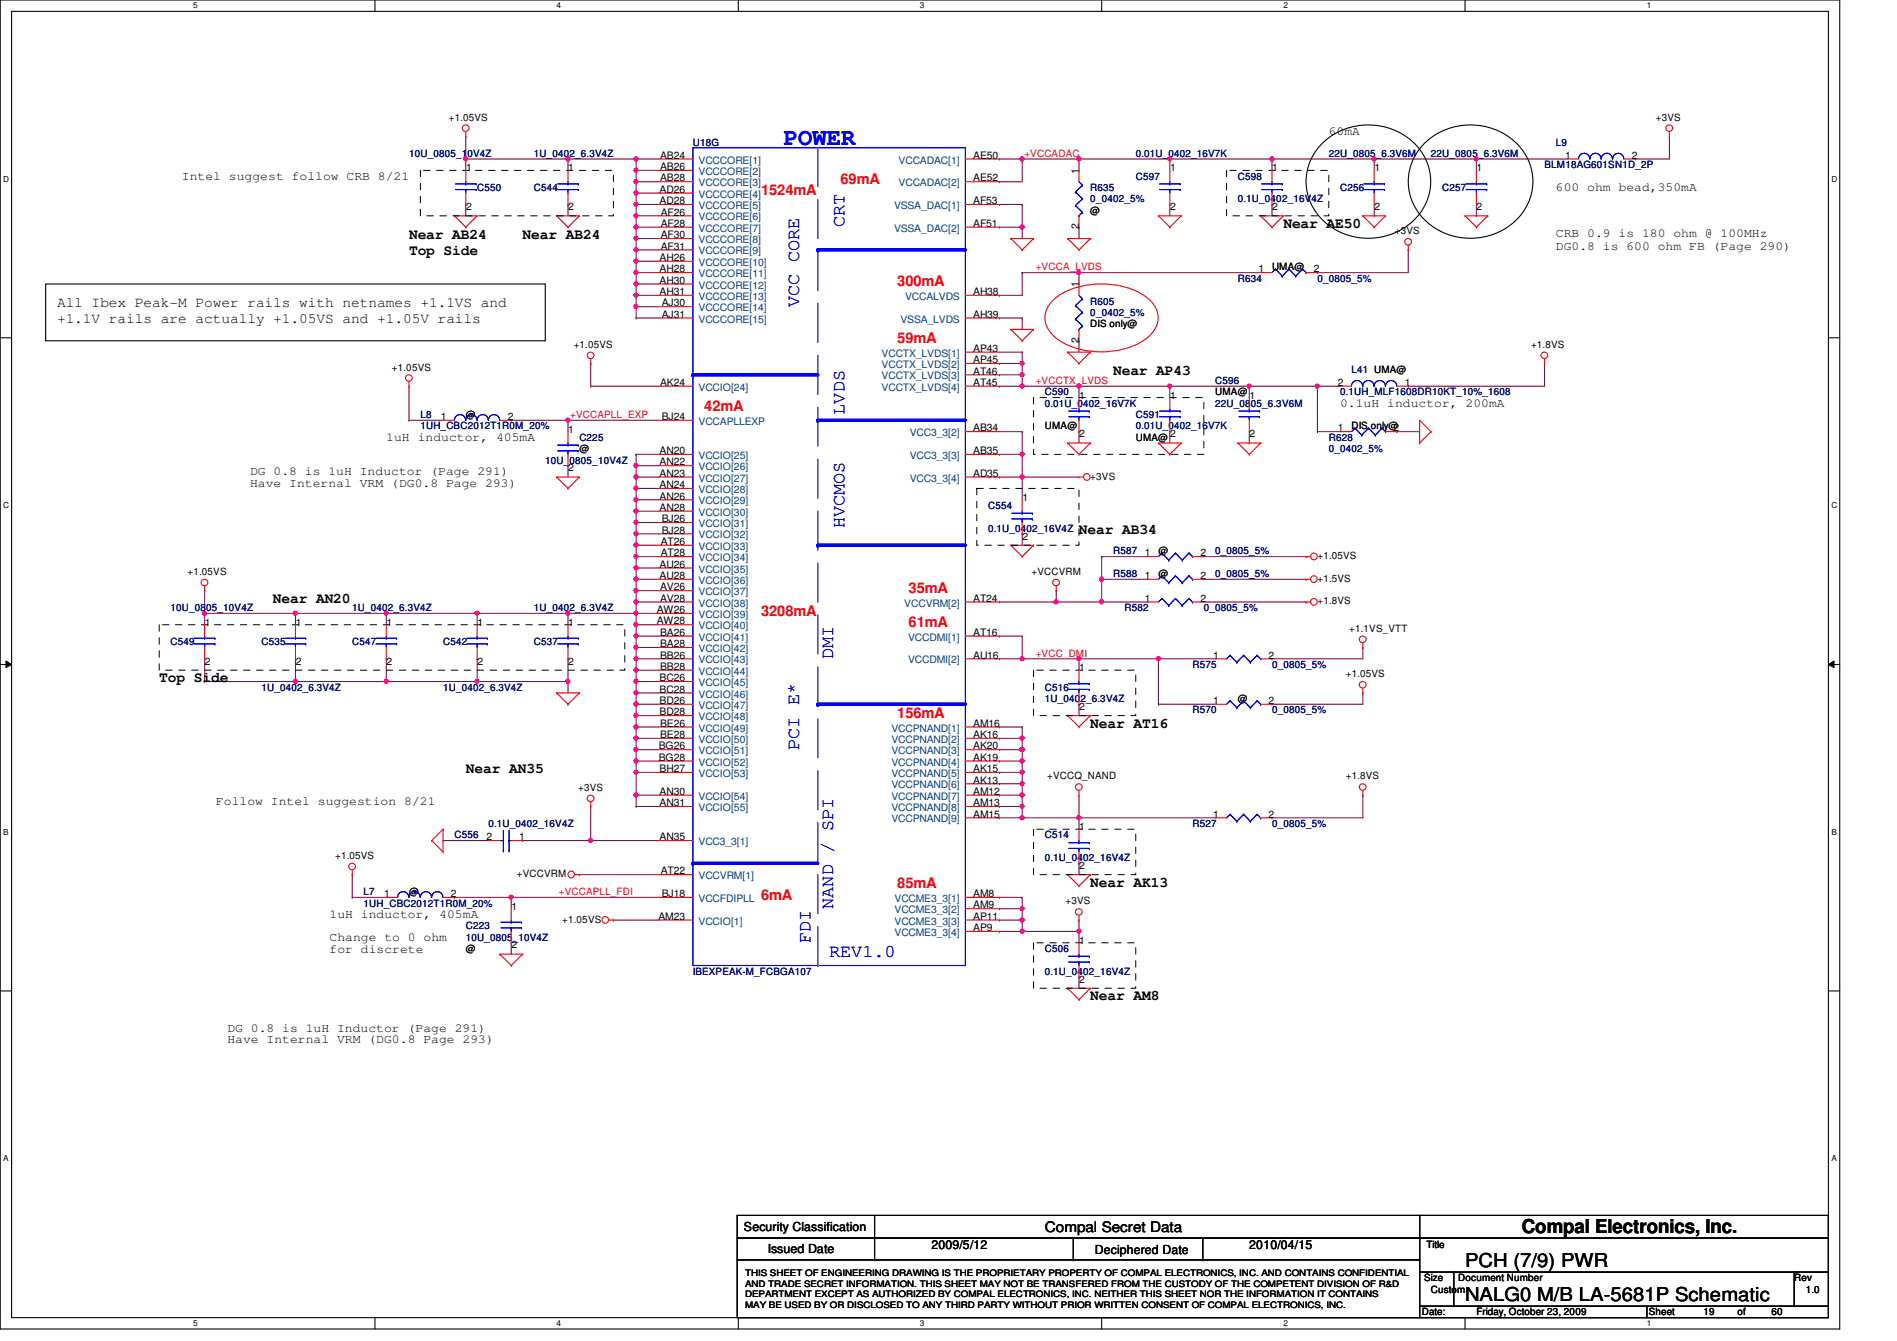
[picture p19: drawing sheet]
<svg xmlns="http://www.w3.org/2000/svg" width="297mm" height="210mm" viewBox="0 0 297 210" stroke-linecap="round" stroke-linejoin="round" font-family="sans-serif">
<defs><g id="words">
<text font-size="3.7" fill="#00f" x="122.7" y="22.7">POWER</text>
<g font-size="3">
<text x="238.3" y="193">Compal Electronics, Inc.</text>
<text x="229.4" y="203.6">NALG0 M/B LA-5681P Schematic</text>
<text x="229.4" y="198.3">PCH (7/9) PWR</text>
</g>
<g font-size="2.8" fill="#00f">
<text x="132.2" y="35.6" transform="rotate(-90 132.2 35.6)">CRT</text>
<text x="125.1" y="48" transform="rotate(-90 125.1 48)">VCC CORE</text>
<text x="132.2" y="64.9" transform="rotate(-90 132.2 64.9)">LVDS</text>
<text x="132.2" y="82.7" transform="rotate(-90 132.2 82.7)">HVCMOS</text>
<text x="130.5" y="103.1" transform="rotate(-90 130.5 103.1)">DMI</text>
<text x="125.1" y="117.3" transform="rotate(-90 125.1 117.3)">PCI E*</text>
<text x="130.5" y="142.2" transform="rotate(-90 130.5 142.2)">NAND / SPI</text>
<text x="126.9" y="147.6" transform="rotate(-90 126.9 147.6)">FDI</text>
<text x="129.8" y="149.8">REV1.0</text>
</g>
<g font-size="2.3" fill="#f00">
<text x="131.6" y="28.8">69mA</text>
<text x="119.2" y="30.6">1524mA</text>
<text x="140.5" y="44.8">300mA</text>
<text x="140.5" y="53.7">59mA</text>
<text x="110.3" y="64.3">42mA</text>
<text x="142.3" y="92.8">35mA</text>
<text x="119.2" y="96.4">3208mA</text>
<text x="142.3" y="98.1">61mA</text>
<text x="140.5" y="112.4">156mA</text>
<text x="119.2" y="140.8">6mA</text>
<text x="140.5" y="139">85mA</text>
</g>
<g font-size="2.3">
<text x="201" y="35.6">Near AE50</text>
<text x="64" y="37.4">Near AB24</text>
<text x="64" y="40">Top Side</text>
<text x="81.8" y="37.4">Near AB24</text>
<text x="8.9" y="48.1">All Ibex Peak-M Power rails with netnames +1.1VS and</text>
<text x="8.9" y="50.6">+1.1V rails are actually +1.05VS and +1.05V rails</text>
<text x="174.3" y="58.8">Near AP43</text>
<text x="168.9" y="83.7">Near AB34</text>
<text x="42.7" y="94.3">Near AN20</text>
<text x="24.9" y="106.8">Top Side</text>
<text x="170.7" y="113.9">Near AT16</text>
<text x="72.9" y="121">Near AN35</text>
<text x="170.7" y="138.8">Near AK13</text>
<text x="170.7" y="156.5">Near AM8</text>
<text x="163.6" y="192.9">Compal Secret Data</text>
</g>
<g font-size="1.9">
<text x="208.1" y="21.1">60mA</text>
<text x="28.5" y="28.2">Intel suggest follow CRB 8/21</text>
<text x="243.6" y="30">600 ohm bead,350mA</text>
<text x="243.6" y="37.1">CRB 0.9 is 180 ohm @ 100MHz</text>
<text x="243.6" y="39.2">DG0.8 is 600 ohm FB (Page 290)</text>
<text x="209.8" y="63.8">0.1uH inductor, 200mA</text>
<text x="60.5" y="69.1">1uH inductor, 405mA</text>
<text x="39.2" y="74.4">DG 0.8 is 1uH Inductor (Page 291)</text>
<text x="39.2" y="76.2">Have Internal VRM (DG0.8 Page 293)</text>
<text x="33.8" y="126">Follow Intel suggestion 8/21</text>
<text x="51.6" y="143.8">1uH inductor, 405mA</text>
<text x="51.6" y="147.3">Change to 0 ohm</text>
<text x="51.6" y="149.1">for discrete</text>
<text x="35.6" y="161.5">DG 0.8 is 1uH Inductor (Page 291)</text>
<text x="35.6" y="163.3">Have Internal VRM (DG0.8 Page 293)</text>
<text x="116.5" y="192.7">Security Classification</text>
<text x="120.2" y="196.1">Issued Date</text>
<text x="145.8" y="195.6">2009/5/12</text>
<text x="171.4" y="196.3">Deciphered Date</text>
<text x="195.6" y="195.6">2010/04/15</text>
</g>
<g font-size="1.6">
<text x="70.3" y="18.9">+1.05VS</text>
<text x="259.3" y="18.9">+3VS</text>
<text x="73" y="26.8">1</text>
<text x="89" y="26.8">1</text>
<text x="103.4" y="24.8">AB24</text>
<text x="103.4" y="26.6">AB26</text>
<text x="103.4" y="28.4">AB28</text>
<text x="152.4" y="24.8">AE50</text>
<text x="152.4" y="28.4">AE52</text>
<text x="168.9" y="27.2" transform="rotate(-90 168.9 27.2)">1</text>
<text x="183.2" y="26.8">1</text>
<text x="199.2" y="26.8">1</text>
<text x="215.2" y="26.8">1</text>
<text x="231.2" y="26.8">1</text>
<text x="245.1" y="24.8">1</text>
<text x="255.5" y="24.8">2</text>
<text x="73" y="32.9">2</text>
<text x="89" y="32.9">2</text>
<text x="103.3" y="30.2">AD26</text>
<text x="103.3" y="32">AD28</text>
<text x="103.5" y="33.7">AF26</text>
<text x="103.5" y="35.5">AF28</text>
<text x="152.4" y="32">AF53</text>
<text x="152.4" y="35.5">AF51</text>
<text x="168.9" y="35.9" transform="rotate(-90 168.9 35.9)">2</text>
<text x="170.7" y="33.4">@</text>
<text x="183.2" y="32.9">2</text>
<text x="199.2" y="32.9">2</text>
<text x="215.2" y="32.9">2</text>
<text x="231.2" y="32.9">2</text>
<text x="103.3" y="40.9">AH26</text>
<text x="103.5" y="37.3">AF30</text>
<text x="103.5" y="39.1">AF31</text>
<text x="218.4" y="36.7">+3VS</text>
<text x="103.3" y="42.6">AH28</text>
<text x="103.3" y="44.4">AH30</text>
<text x="103.3" y="46.2">AH31</text>
<text x="103.6" y="48">AJ30</text>
<text x="152.4" y="46.2">AH38</text>
<text x="168.9" y="45" transform="rotate(-90 168.9 45)">1</text>
<text x="197.1" y="42.6">1</text>
<text x="199.2" y="42.3">UMA@</text>
<text x="205.7" y="42.6">2</text>
<text x="103.6" y="49.7">AJ31</text>
<text x="152.4" y="49.7">AH39</text>
<text x="168.9" y="53.7" transform="rotate(-90 168.9 53.7)">2</text>
<text x="170.7" y="51.2">DIS only@</text>
<text x="61.4" y="58">+1.05VS</text>
<text x="89.8" y="54.4">+1.05VS</text>
<text x="152.4" y="55.1">AP43</text>
<text x="152.4" y="56.9">AP45</text>
<text x="152.4" y="58.6">AT46</text>
<text x="239.7" y="54.4">+1.8VS</text>
<text x="69" y="65.7">1</text>
<text x="72.9" y="65.4">@</text>
<text x="79.5" y="65.7">2</text>
<text x="103.4" y="60.4">AK24</text>
<text x="103.6" y="65.7">BJ24</text>
<text x="152.4" y="60.4">AT45</text>
<text x="169" y="62.4">1</text>
<text x="183.2" y="62.4">1</text>
<text x="190.3" y="61.9">UMA@</text>
<text x="195.7" y="62.4">1</text>
<text x="209.5" y="60.4">2</text>
<text x="220" y="60.4">1</text>
<text x="89" y="67.7">1</text>
<text x="90.7" y="70.8">@</text>
<text x="103.3" y="71.1">AN20</text>
<text x="152.4" y="67.5">AB34</text>
<text x="152.4" y="71.1">AB35</text>
<text x="163.6" y="67.2">UMA@</text>
<text x="169" y="68.5">2</text>
<text x="177.8" y="69">UMA@</text>
<text x="183.2" y="68.5">2</text>
<text x="195.7" y="68.5">2</text>
<text x="209.5" y="67.5">1</text>
<text x="211.6" y="67.2">DIS only@</text>
<text x="218.2" y="67.5">2</text>
<text x="89" y="73.8">2</text>
<text x="103.3" y="74.6">AN23</text>
<text x="103.3" y="76.4">AN24</text>
<text x="103.3" y="72.9">AN22</text>
<text x="152.4" y="74.6">AD35</text>
<text x="170.7" y="75.1">+3VS</text>
<text x="103.3" y="78.2">AN26</text>
<text x="103.3" y="80">AN28</text>
<text x="103.6" y="81.7">BJ26</text>
<text x="103.6" y="83.5">BJ28</text>
<text x="160.1" y="78.4">1</text>
<text x="103.3" y="88.9">AU26</text>
<text x="103.5" y="85.3">AT26</text>
<text x="103.5" y="87.1">AT28</text>
<text x="160.1" y="84.5">2</text>
<text x="179.3" y="87.1">1</text>
<text x="181.4" y="86.8">@</text>
<text x="188" y="87.1">2</text>
<text x="206.3" y="87.5">+1.05VS</text>
<text x="29.4" y="90">+1.05VS</text>
<text x="102.8" y="96">AW26</text>
<text x="103.3" y="90.6">AU28</text>
<text x="103.4" y="92.4">AV26</text>
<text x="103.4" y="94.2">AV28</text>
<text x="152.4" y="94.2">AT24</text>
<text x="161.5" y="90">+VCCVRM</text>
<text x="179.3" y="94.2">1</text>
<text x="179.3" y="90.6">1</text>
<text x="181.4" y="90.3">@</text>
<text x="188" y="94.2">2</text>
<text x="188" y="90.6">2</text>
<text x="206.3" y="91.1">+1.5VS</text>
<text x="206.3" y="94.6">+1.8VS</text>
<text x="32.1" y="98">1</text>
<text x="46.3" y="98">1</text>
<text x="60.5" y="98">1</text>
<text x="74.8" y="98">1</text>
<text x="89" y="98">1</text>
<text x="102.8" y="97.7">AW28</text>
<text x="103.4" y="99.5">BA26</text>
<text x="103.4" y="101.3">BA28</text>
<text x="152.4" y="99.5">AT16</text>
<text x="211.3" y="98.9">+1.1VS_VTT</text>
<text x="32.1" y="104">2</text>
<text x="46.3" y="104">2</text>
<text x="60.5" y="104">2</text>
<text x="74.8" y="104">2</text>
<text x="89" y="104">2</text>
<text x="103.3" y="106.6">BC26</text>
<text x="103.4" y="103.1">BB26</text>
<text x="103.4" y="104.9">BB28</text>
<text x="152.4" y="103.1">AU16</text>
<text x="169" y="105.1">1</text>
<text x="189.9" y="103.1">1</text>
<text x="198.6" y="103.1">2</text>
<text x="210.7" y="106">+1.05VS</text>
<text x="103.3" y="108.4">BC28</text>
<text x="103.3" y="110.2">BD26</text>
<text x="103.3" y="112">BD28</text>
<text x="103.4" y="113.7">BE26</text>
<text x="152.4" y="113.7">AM16</text>
<text x="169" y="111.1">2</text>
<text x="189.9" y="110.2">1</text>
<text x="193.8" y="109.9">@</text>
<text x="198.6" y="110.2">2</text>
<text x="103.2" y="117.3">BG26</text>
<text x="103.2" y="119.1">BG28</text>
<text x="103.4" y="115.5">BE28</text>
<text x="152.4" y="119.1">AK19</text>
<text x="152.4" y="117.3">AK20</text>
<text x="152.4" y="115.5">AK16</text>
<text x="90.5" y="123.8">+3VS</text>
<text x="103.3" y="124.4">AN30</text>
<text x="103.3" y="120.9">BH27</text>
<text x="152.4" y="122.6">AK13</text>
<text x="152.4" y="120.9">AK15</text>
<text x="152.4" y="124.4">AM12</text>
<text x="164" y="122">+VCCQ_NAND</text>
<text x="210.7" y="122">+1.8VS</text>
<text x="76.2" y="131.5">2</text>
<text x="81.3" y="131.5">1</text>
<text x="103.3" y="126.2">AN31</text>
<text x="103.3" y="131.5">AN35</text>
<text x="152.4" y="126.2">AM13</text>
<text x="152.4" y="128">AM15</text>
<text x="169" y="130">1</text>
<text x="189.9" y="128">1</text>
<text x="198.6" y="128">2</text>
<text x="52.5" y="134.5">+1.05VS</text>
<text x="80.9" y="137.3">+VCCVRM</text>
<text x="103.5" y="136.9">AT22</text>
<text x="169" y="136">2</text>
<text x="60.2" y="140.4">1</text>
<text x="64" y="140.1">@</text>
<text x="70.6" y="140.4">2</text>
<text x="80.1" y="142.4">1</text>
<text x="103.1" y="144">AM23</text>
<text x="103.6" y="140.4">BJ18</text>
<text x="152.4" y="140.4">AM8</text>
<text x="152.4" y="142.2">AM9</text>
<text x="152.4" y="144">AP11</text>
<text x="166.8" y="141.6">+3VS</text>
<text x="72.9" y="149">@</text>
<text x="80.1" y="148.5">2</text>
<text x="88" y="144.4">+1.05VS</text>
<text x="152.4" y="145.8">AP9</text>
<text x="169" y="147.7">1</text>
<text x="169" y="153.8">2</text>
<text x="223.3" y="195.4">Title</text>
<text x="223" y="200.6">Size</text>
<text x="224.1" y="202.4">Custom</text>
<text x="228.3" y="200.6">Document Number</text>
<text x="281" y="200.6">Rev</text>
<text x="282.7" y="202.4">1.0</text>
<text x="222.6" y="205.9">Date:</text>
<text x="231.2" y="205.9">Friday, October 23, 2009</text>
<text x="258.2" y="205.9">Sheet</text>
<text x="266.7" y="205.9">19</text>
<text x="272.1" y="205.9">of</text>
<text x="277.4" y="205.9">60</text>
</g>
<g font-size="1.6" fill="#000080">
<text x="108.5" y="22.8">U18G</text>
<text x="243.6" y="22.8">L9</text>
<text x="64" y="24.6">10U_0805_10V4Z</text>
<text x="74.7" y="29.9">C550</text>
<text x="83.6" y="29.9">C544</text>
<text x="83.6" y="24.6">1U_0402_6.3V4Z</text>
<text x="170.7" y="29.9">R635</text>
<text x="177.8" y="28.1">C597</text>
<text x="177.8" y="24.6">0.01U_0402_16V7K</text>
<text x="193.8" y="28.1">C598</text>
<text x="208.1" y="24.6">22U_0805_6.3V6M</text>
<text x="209.8" y="29.9">C256</text>
<text x="224.1" y="24.6">22U_0805_6.3V6M</text>
<text x="225.8" y="29.9">C257</text>
<text x="241.8" y="26.3">BLM18AG601SN1D_2P</text>
<text x="170.7" y="31.7">0_0402_5%</text>
<text x="193.8" y="31.7">0.1U_0402_16V4Z</text>
<text x="170.7" y="47.7">R605</text>
<text x="193.8" y="44.1">R634</text>
<text x="206.3" y="44.1">0_0805_5%</text>
<text x="170.7" y="49.4">0_0402_5%</text>
<text x="211.6" y="58.3">L41 UMA@</text>
<text x="65.8" y="65.4">L8</text>
<text x="163.6" y="61.9">C590</text>
<text x="163.6" y="63.7">0.01U_0402_16V7K</text>
<text x="177.8" y="65.4">C591</text>
<text x="190.3" y="60.1">C596</text>
<text x="190.3" y="63.7">22U_0805_6.3V6M</text>
<text x="209.8" y="61.9">0.1UH_MLF1608DR10KT_10%_1608</text>
<text x="65.8" y="67.2">1UH_CBC2012T1R0M_20%</text>
<text x="90.7" y="69">C225</text>
<text x="177.8" y="67.2">0.01U_0402_16V7K</text>
<text x="208.1" y="69">R628</text>
<text x="208.1" y="70.8">0_0402_5%</text>
<text x="85.4" y="72.6">10U_0805_10V4Z</text>
<text x="154.7" y="79.7">C554</text>
<text x="154.7" y="83.2">0.1U_0402_16V4Z</text>
<text x="174.3" y="86.8">R587</text>
<text x="190.3" y="86.8">0_0805_5%</text>
<text x="26.7" y="95.7">10U_0805_10V4Z</text>
<text x="55.2" y="95.7">1U_0402_6.3V4Z</text>
<text x="83.6" y="95.7">1U_0402_6.3V4Z</text>
<text x="174.3" y="90.3">R588</text>
<text x="176.1" y="95.7">R582</text>
<text x="188.5" y="95.7">0_0805_5%</text>
<text x="190.3" y="90.3">0_0805_5%</text>
<text x="26.7" y="101">C549</text>
<text x="40.9" y="101">C535</text>
<text x="55.2" y="101">C547</text>
<text x="69.4" y="101">C542</text>
<text x="83.6" y="101">C537</text>
<text x="186.7" y="104.6">R575</text>
<text x="199.2" y="104.6">0_0805_5%</text>
<text x="40.9" y="108.1">1U_0402_6.3V4Z</text>
<text x="69.4" y="108.1">1U_0402_6.3V4Z</text>
<text x="163.6" y="108.1">C516</text>
<text x="163.6" y="109.9">1U_0402_6.3V4Z</text>
<text x="186.7" y="111.7">R570</text>
<text x="199.2" y="111.7">0_0805_5%</text>
<text x="71.2" y="131.2">C556</text>
<text x="76.5" y="129.5">0.1U_0402_16V4Z</text>
<text x="163.6" y="131.2">C514</text>
<text x="186.7" y="129.5">R527</text>
<text x="199.2" y="129.5">0_0805_5%</text>
<text x="163.6" y="134.8">0.1U_0402_16V4Z</text>
<text x="56.9" y="140.1">L7</text>
<text x="56.9" y="141.9">1UH_CBC2012T1R0M_20%</text>
<text x="72.9" y="145.5">C223</text>
<text x="72.9" y="147.2">10U_0805_10V4Z</text>
<text x="163.6" y="149">C506</text>
<text x="108.5" y="152.6">IBEXPEAK-M_FCBGA107</text>
<text x="163.6" y="152.6">0.1U_0402_16V4Z</text>
</g>
<g font-size="1.6" fill="#004080">
<text x="109.4" y="25.6">VCCCORE[1]</text>
<text x="109.4" y="27.4">VCCCORE[2]</text>
<text x="109.4" y="29.2">VCCCORE[3]</text>
<text x="140.7" y="25.6">VCCADAC[1]</text>
<text x="140.7" y="29.2">VCCADAC[2]</text>
<text x="109.4" y="30.9">VCCCORE[4]</text>
<text x="109.4" y="32.7">VCCCORE[5]</text>
<text x="109.4" y="34.5">VCCCORE[6]</text>
<text x="140" y="32.7">VSSA_DAC[1]</text>
<text x="109.4" y="36.3">VCCCORE[7]</text>
<text x="109.4" y="38.1">VCCCORE[8]</text>
<text x="109.4" y="39.8">VCCCORE[9]</text>
<text x="109.4" y="41.6">VCCCORE[10]</text>
<text x="140" y="36.3">VSSA_DAC[2]</text>
<text x="109.4" y="43.4">VCCCORE[11]</text>
<text x="109.4" y="45.2">VCCCORE[12]</text>
<text x="109.4" y="46.9">VCCCORE[13]</text>
<text x="141.7" y="46.9">VCCALVDS</text>
<text x="109.4" y="48.7">VCCCORE[14]</text>
<text x="109.4" y="50.5">VCCCORE[15]</text>
<text x="141" y="50.5">VSSA_LVDS</text>
<text x="138" y="55.8">VCCTX_LVDS[1]</text>
<text x="138" y="57.6">VCCTX_LVDS[2]</text>
<text x="138" y="59.4">VCCTX_LVDS[3]</text>
<text x="109.4" y="61.2">VCCIO[24]</text>
<text x="138" y="61.2">VCCTX_LVDS[4]</text>
<text x="109.4" y="66.5">VCCAPLLEXP</text>
<text x="109.4" y="71.8">VCCIO[25]</text>
<text x="142.4" y="68.3">VCC3_3[2]</text>
<text x="142.4" y="71.8">VCC3_3[3]</text>
<text x="109.4" y="75.4">VCCIO[27]</text>
<text x="109.4" y="77.2">VCCIO[28]</text>
<text x="109.4" y="73.6">VCCIO[26]</text>
<text x="142.4" y="75.4">VCC3_3[4]</text>
<text x="109.4" y="79">VCCIO[29]</text>
<text x="109.4" y="80.7">VCCIO[30]</text>
<text x="109.4" y="82.5">VCCIO[31]</text>
<text x="109.4" y="86.1">VCCIO[33]</text>
<text x="109.4" y="87.8">VCCIO[34]</text>
<text x="109.4" y="89.6">VCCIO[35]</text>
<text x="109.4" y="84.3">VCCIO[32]</text>
<text x="109.4" y="91.4">VCCIO[36]</text>
<text x="109.4" y="93.2">VCCIO[37]</text>
<text x="109.4" y="95">VCCIO[38]</text>
<text x="141.6" y="95">VCCVRM[2]</text>
<text x="109.4" y="96.7">VCCIO[39]</text>
<text x="109.4" y="98.5">VCCIO[40]</text>
<text x="109.4" y="100.3">VCCIO[41]</text>
<text x="142.2" y="100.3">VCCDMI[1]</text>
<text x="109.4" y="102.1">VCCIO[42]</text>
<text x="109.4" y="103.8">VCCIO[43]</text>
<text x="109.4" y="105.6">VCCIO[44]</text>
<text x="109.4" y="107.4">VCCIO[45]</text>
<text x="142.2" y="103.8">VCCDMI[2]</text>
<text x="109.4" y="109.2">VCCIO[46]</text>
<text x="109.4" y="111">VCCIO[47]</text>
<text x="109.4" y="112.7">VCCIO[48]</text>
<text x="109.4" y="114.5">VCCIO[49]</text>
<text x="109.4" y="116.3">VCCIO[50]</text>
<text x="109.4" y="118.1">VCCIO[51]</text>
<text x="109.4" y="119.8">VCCIO[52]</text>
<text x="139.6" y="119.8">VCCPNAND[4]</text>
<text x="139.6" y="118.1">VCCPNAND[3]</text>
<text x="139.6" y="116.3">VCCPNAND[2]</text>
<text x="139.6" y="114.5">VCCPNAND[1]</text>
<text x="109.4" y="125.2">VCCIO[54]</text>
<text x="109.4" y="121.6">VCCIO[53]</text>
<text x="139.6" y="123.4">VCCPNAND[6]</text>
<text x="139.6" y="121.6">VCCPNAND[5]</text>
<text x="139.6" y="125.2">VCCPNAND[7]</text>
<text x="109.4" y="127">VCCIO[55]</text>
<text x="139.6" y="127">VCCPNAND[8]</text>
<text x="139.6" y="128.7">VCCPNAND[9]</text>
<text x="109.4" y="137.6">VCCVRM[1]</text>
<text x="109.4" y="132.3">VCC3_3[1]</text>
<text x="109.4" y="141.2">VCCFDIPLL</text>
<text x="140.1" y="141.2">VCCME3_3[1]</text>
<text x="140.1" y="143">VCCME3_3[2]</text>
<text x="109.4" y="144.7">VCCIO[1]</text>
<text x="140.1" y="144.7">VCCME3_3[3]</text>
<text x="140.1" y="146.5">VCCME3_3[4]</text>
</g>
<g font-size="1.6" fill="#f00">
<text x="160.4" y="24.6">+VCCADAC</text>
<text x="162.2" y="42.3">+VCCA_LVDS</text>
<text x="89.3" y="65.4">+VCCAPLL_EXP</text>
<text x="162.2" y="60.1">+VCCTX_LVDS</text>
<text x="162.2" y="102.8">+VCC_DMI</text>
<text x="87.5" y="140.1">+VCCAPLL_FDI</text>
</g>
<g font-size="1.4">
<text x="116.7" y="201.4">AND TRADE SECRET INFORMATION. THIS SHEET MAY NOT BE TRANSFERED FROM THE CUSTODY OF THE COMPETENT DIVISION OF R&amp;D</text>
<text x="116.7" y="203">DEPARTMENT EXCEPT AS AUTHORIZED BY COMPAL ELECTRONICS, INC. NEITHER THIS SHEET NOR THE INFORMATION IT CONTAINS</text>
<text x="116.7" y="199.7">THIS SHEET OF ENGINEERING DRAWING IS THE PROPRIETARY PROPERTY OF COMPAL ELECTRONICS, INC. AND CONTAINS CONFIDENTIAL</text>
<text x="116.7" y="204.7">MAY BE USED BY OR DISCLOSED TO ANY THIRD PARTY WITHOUT PRIOR WRITTEN CONSENT OF COMPAL ELECTRONICS, INC.</text>
</g>
<g font-size="1.3">
<text x="30.3" y="1.3">5</text>
<text x="87.2" y="1.3">4</text>
<text x="144.1" y="1.3">3</text>
<text x="201" y="1.3">2</text>
<text x="257.8" y="1.3">1</text>
<text x=".5" y="28.4">D</text>
<text x="286.8" y="28.4">D</text>
<text x=".5" y="79.5">C</text>
<text x="286.8" y="79.5">C</text>
<text x=".5" y="130.7">B</text>
<text x="286.8" y="130.7">B</text>
<text x=".5" y="181.8">A</text>
<text x="286.8" y="181.8">A</text>
<text x="30.3" y="207.6">5</text>
<text x="87.2" y="207.6">4</text>
<text x="144.1" y="207.6">3</text>
<text x="201" y="207.6">2</text>
<text x="257.8" y="207.6">1</text>
</g>
</g></defs>
<path d="M0 0h288.1v208h-288.1zM1.8 1.8h284.5v204.4h-284.5z" fill="none" stroke="#000" stroke-width=".17"/>
<g fill="#fff">
<path d="M30.3 .2h.6v1.4h-.6z"/>
<path d="M30.3 206.4h.6v1.4h-.6z"/>
</g>
<path d="M58.7 0v1.8M58.7 206.2v1.8" fill="none" stroke="#000" stroke-width=".17"/>
<g fill="#fff">
<path d="M87.2 .2h.6v1.4h-.6z"/>
<path d="M87.2 206.4h.6v1.4h-.6z"/>
</g>
<path d="M115.6 0v1.8M115.6 206.2v1.8" fill="none" stroke="#000" stroke-width=".17"/>
<g fill="#fff">
<path d="M144.1 .2h.6v1.4h-.6z"/>
<path d="M144.1 206.4h.6v1.4h-.6z"/>
</g>
<path d="M172.5 0v1.8M172.5 206.2v1.8" fill="none" stroke="#000" stroke-width=".17"/>
<g fill="#fff">
<path d="M201 .2h.6v1.4h-.6z"/>
<path d="M201 206.4h.6v1.4h-.6z"/>
</g>
<path d="M229.4 0v1.8M229.4 206.2v1.8" fill="none" stroke="#000" stroke-width=".17"/>
<g fill="#fff">
<path d="M257.8 .2h.7v1.4h-.7z"/>
<path d="M257.8 206.4h.7v1.4h-.7z"/>
<path d="M.5 27.3h.9v1.4h-.9z"/>
<path d="M286.8 27.3h.9v1.4h-.9z"/>
<path d="M.5 78.4h.9v1.4h-.9z"/>
<path d="M286.8 78.4h.9v1.4h-.9z"/>
</g>
<path d="M0 52.9h1.8M286.3 52.9h1.8" fill="none" stroke="#000" stroke-width=".17"/>
<g fill="#fff">
<path d="M.5 129.5h.8v1.4h-.8z"/>
<path d="M286.8 129.5h.8v1.4h-.8z"/>
</g>
<path d="M0 104h1.8M286.3 104h1.8" fill="none" stroke="#000" stroke-width=".17"/>
<path d="M.9 103.5l.9 .5-.9 .5zM286.3 104l.9-.5v1z" fill="#000"/>
<path d="M.9 103.5l.9 .5-.9 .5zM286.3 104l.9-.5v1z" fill="none" stroke="#000" stroke-width=".16"/>
<g fill="#fff">
<path d="M.5 180.6h.8v1.4h-.8z"/>
<path d="M286.8 180.6h.8v1.4h-.8z"/>
</g>
<path d="M0 155.1h1.8M286.3 155.1h1.8" fill="none" stroke="#000" stroke-width=".17"/>
<path d="M88.9 65.8h.1M88.9 65.8h14.3" fill="none" stroke="#800040" stroke-width=".17"/>
<circle cx="88.9" cy="65.8" r=".32" fill="#f0f"/>
<circle cx="88.9" cy="65.8" r=".32" fill="none" stroke="#f0f" stroke-width=".17"/>
<path d="M183.2 24.9h.1M183.2 24.9h16M199.2 32h.1M199.2 24.9h.1M199.2 24.9v1.8M199.2 32v1.8M183.2 67.6h.1M183.2 67.6v1.7" fill="none" stroke="#800040" stroke-width=".17"/>
<circle cx="183.1" cy="24.9" r=".32" fill="#f0f"/>
<circle cx="183.1" cy="24.9" r=".32" fill="none" stroke="#f0f" stroke-width=".17"/>
<path d="M160.1 74.7h.1M160.1 74.7v3.5M183.2 60.5h.1M183.2 60.5h12.4M195.6 60.5h.1M195.6 60.5v1.7M160.1 83.6h.1M160.1 83.6v1.7" fill="none" stroke="#800040" stroke-width=".17"/>
<circle cx="183.1" cy="60.4" r=".32" fill="#f0f"/>
<circle cx="183.1" cy="60.4" r=".32" fill="none" stroke="#f0f" stroke-width=".17"/>
<path d="M156.5 55.1h3.6M160.1 55.1h.1M160.1 56.9h.1M160.1 55.1v1.8M32 96h.1M32 96h14.3M46.3 96h.1M46.3 96v1.8" fill="none" stroke="#800040" stroke-width=".17"/>
<circle cx="32" cy="96" r=".32" fill="#f0f"/>
<circle cx="32" cy="96" r=".32" fill="none" stroke="#f0f" stroke-width=".17"/>
<path d="M88.9 32h.1M88.9 24.9h.1M88.9 24.9v1.8M88.9 32v1.8M168.9 35.6h.1M168.9 35.6v1.7M88.9 106.7h.1M88.9 106.7v1.8" fill="none" stroke="#800040" stroke-width=".17"/>
<circle cx="88.9" cy="106.7" r=".32" fill="#f0f"/>
<circle cx="88.9" cy="106.7" r=".32" fill="none" stroke="#f0f" stroke-width=".17"/>
<path d="M99.6 42.7h.1M99.6 42.7h3.6M99.6 71.1h.1M99.6 71.1h3.6M88.9 96h.1M88.9 96v1.8M168.9 103.1h.1M168.9 103.1h12.5" fill="none" stroke="#800040" stroke-width=".17"/>
<circle cx="181.4" cy="103.1" r=".32" fill="#f0f"/>
<circle cx="181.4" cy="103.1" r=".32" fill="none" stroke="#f0f" stroke-width=".17"/>
<circle cx="168.9" cy="103.1" r=".32" fill="#f0f"/>
<circle cx="168.9" cy="103.1" r=".32" fill="none" stroke="#f0f" stroke-width=".17"/>
<g fill="none" stroke="#800040" stroke-width=".17">
<path d="M156.5 32h.1M156.5 32h3.6M156.5 49.8h.1M156.5 49.8h3.6M160.1 58.7h.1M160.1 56.9h.1M160.1 56.9v3.6M99.6 80h.1M99.6 90.7h.1M99.6 80h3.6M99.6 90.7h3.6M99.6 101.3h.1"/>
<path d="M99.6 101.3h3.6M90.7 136.9h.1M90.7 136.9h12.5M156.5 120.9h.1M156.5 120.9h3.6"/>
</g>
<circle cx="160" cy="56.9" r=".32" fill="#f0f"/>
<circle cx="160" cy="56.9" r=".32" fill="none" stroke="#f0f" stroke-width=".17"/>
<path d="M74.7 96h.1M74.7 96h14.2" fill="none" stroke="#800040" stroke-width=".17"/>
<circle cx="74.7" cy="96" r=".32" fill="#f0f"/>
<circle cx="74.7" cy="96" r=".32" fill="none" stroke="#f0f" stroke-width=".17"/>
<path d="M64 65.8h.1M64 65.8h5.4M99.6 112h.1M99.6 119.1h.1M99.6 112h3.6M99.6 119.1v1.8M156.5 142.2h.1M156.5 142.2h3.6M168.9 144h.1M168.9 144v1.8" fill="none" stroke="#800040" stroke-width=".17"/>
<circle cx="99.6" cy="119.1" r=".32" fill="#f0f"/>
<circle cx="99.6" cy="119.1" r=".32" fill="none" stroke="#f0f" stroke-width=".17"/>
<path d="M99.6 106.7h.1M99.6 106.7v1.8" fill="none" stroke="#800040" stroke-width=".17"/>
<circle cx="99.6" cy="106.7" r=".32" fill="#f0f"/>
<circle cx="99.6" cy="106.7" r=".32" fill="none" stroke="#f0f" stroke-width=".17"/>
<path d="M99.6 112h.1M99.6 112v1.8" fill="none" stroke="#800040" stroke-width=".17"/>
<circle cx="99.6" cy="112" r=".32" fill="#f0f"/>
<circle cx="99.6" cy="112" r=".32" fill="none" stroke="#f0f" stroke-width=".17"/>
<path d="M99.6 87.1h.1M99.6 87.1v1.8" fill="none" stroke="#800040" stroke-width=".17"/>
<circle cx="99.6" cy="87.1" r=".32" fill="#f0f"/>
<circle cx="99.6" cy="87.1" r=".32" fill="none" stroke="#f0f" stroke-width=".17"/>
<path d="M99.6 85.3h.1M99.6 85.3v1.8" fill="none" stroke="#800040" stroke-width=".17"/>
<circle cx="99.6" cy="85.3" r=".32" fill="#f0f"/>
<circle cx="99.6" cy="85.3" r=".32" fill="none" stroke="#f0f" stroke-width=".17"/>
<path d="M99.6 83.6h.1M99.6 83.6v1.7" fill="none" stroke="#800040" stroke-width=".17"/>
<circle cx="99.6" cy="83.5" r=".32" fill="#f0f"/>
<circle cx="99.6" cy="83.5" r=".32" fill="none" stroke="#f0f" stroke-width=".17"/>
<path d="M99.6 81.8h.1M99.6 81.8v1.8" fill="none" stroke="#800040" stroke-width=".17"/>
<circle cx="99.6" cy="81.8" r=".32" fill="#f0f"/>
<circle cx="99.6" cy="81.8" r=".32" fill="none" stroke="#f0f" stroke-width=".17"/>
<path d="M99.6 74.7h.1M99.6 74.7v1.8" fill="none" stroke="#800040" stroke-width=".17"/>
<circle cx="99.6" cy="74.6" r=".32" fill="#f0f"/>
<circle cx="99.6" cy="74.6" r=".32" fill="none" stroke="#f0f" stroke-width=".17"/>
<path d="M99.6 72.9h.1M99.6 72.9v1.8" fill="none" stroke="#800040" stroke-width=".17"/>
<circle cx="99.6" cy="72.9" r=".32" fill="#f0f"/>
<circle cx="99.6" cy="72.9" r=".32" fill="none" stroke="#f0f" stroke-width=".17"/>
<path d="M99.6 115.6h.1M99.6 115.6v1.7" fill="none" stroke="#800040" stroke-width=".17"/>
<circle cx="99.6" cy="115.5" r=".32" fill="#f0f"/>
<circle cx="99.6" cy="115.5" r=".32" fill="none" stroke="#f0f" stroke-width=".17"/>
<path d="M99.6 113.8h.1M99.6 113.8v1.8" fill="none" stroke="#800040" stroke-width=".17"/>
<circle cx="99.6" cy="113.8" r=".32" fill="#f0f"/>
<circle cx="99.6" cy="113.8" r=".32" fill="none" stroke="#f0f" stroke-width=".17"/>
<path d="M99.6 104.9h.1M99.6 104.9v1.8" fill="none" stroke="#800040" stroke-width=".17"/>
<circle cx="99.6" cy="104.9" r=".32" fill="#f0f"/>
<circle cx="99.6" cy="104.9" r=".32" fill="none" stroke="#f0f" stroke-width=".17"/>
<path d="M99.6 103.1h.1M99.6 103.1v1.8" fill="none" stroke="#800040" stroke-width=".17"/>
<circle cx="99.6" cy="103.1" r=".32" fill="#f0f"/>
<circle cx="99.6" cy="103.1" r=".32" fill="none" stroke="#f0f" stroke-width=".17"/>
<path d="M99.6 101.3h.1M99.6 101.3v1.8" fill="none" stroke="#800040" stroke-width=".17"/>
<circle cx="99.6" cy="101.3" r=".32" fill="#f0f"/>
<circle cx="99.6" cy="101.3" r=".32" fill="none" stroke="#f0f" stroke-width=".17"/>
<path d="M99.6 99.6h.1M99.6 99.6v1.7" fill="none" stroke="#800040" stroke-width=".17"/>
<circle cx="99.6" cy="99.5" r=".32" fill="#f0f"/>
<circle cx="99.6" cy="99.5" r=".32" fill="none" stroke="#f0f" stroke-width=".17"/>
<path d="M99.6 97.8h.1M99.6 97.8v1.8" fill="none" stroke="#800040" stroke-width=".17"/>
<circle cx="99.6" cy="97.8" r=".32" fill="#f0f"/>
<circle cx="99.6" cy="97.8" r=".32" fill="none" stroke="#f0f" stroke-width=".17"/>
<path d="M99.6 110.2h.1M99.6 108.5h.1M99.6 108.5v3.5" fill="none" stroke="#800040" stroke-width=".17"/>
<circle cx="99.6" cy="108.4" r=".32" fill="#f0f"/>
<circle cx="99.6" cy="108.4" r=".32" fill="none" stroke="#f0f" stroke-width=".17"/>
<path d="M99.6 80h.1M99.6 80v1.8" fill="none" stroke="#800040" stroke-width=".17"/>
<circle cx="99.6" cy="80" r=".32" fill="#f0f"/>
<circle cx="99.6" cy="80" r=".32" fill="none" stroke="#f0f" stroke-width=".17"/>
<path d="M99.6 71.1h.1M99.6 71.1v1.8M99.6 88.9h.1M99.6 88.9v1.8" fill="none" stroke="#800040" stroke-width=".17"/>
<circle cx="99.6" cy="88.9" r=".32" fill="#f0f"/>
<circle cx="99.6" cy="88.9" r=".32" fill="none" stroke="#f0f" stroke-width=".17"/>
<path d="M99.6 117.3h.1M99.6 117.3v1.8" fill="none" stroke="#800040" stroke-width=".17"/>
<circle cx="99.6" cy="117.3" r=".32" fill="#f0f"/>
<circle cx="99.6" cy="117.3" r=".32" fill="none" stroke="#f0f" stroke-width=".17"/>
<path d="M99.6 96h.1M99.6 96v1.8" fill="none" stroke="#800040" stroke-width=".17"/>
<circle cx="99.6" cy="96" r=".32" fill="#f0f"/>
<circle cx="99.6" cy="96" r=".32" fill="none" stroke="#f0f" stroke-width=".17"/>
<path d="M99.6 94.2h.1M99.6 94.2v1.8" fill="none" stroke="#800040" stroke-width=".17"/>
<circle cx="99.6" cy="94.2" r=".32" fill="#f0f"/>
<circle cx="99.6" cy="94.2" r=".32" fill="none" stroke="#f0f" stroke-width=".17"/>
<path d="M99.6 92.5h.1M99.6 92.5v1.7" fill="none" stroke="#800040" stroke-width=".17"/>
<circle cx="99.6" cy="92.4" r=".32" fill="#f0f"/>
<circle cx="99.6" cy="92.4" r=".32" fill="none" stroke="#f0f" stroke-width=".17"/>
<path d="M99.6 90.7h.1M99.6 90.7v1.8" fill="none" stroke="#800040" stroke-width=".17"/>
<circle cx="99.6" cy="90.7" r=".32" fill="#f0f"/>
<circle cx="99.6" cy="90.7" r=".32" fill="none" stroke="#f0f" stroke-width=".17"/>
<path d="M99.6 78.2h.1M99.6 78.2v1.8" fill="none" stroke="#800040" stroke-width=".17"/>
<circle cx="99.6" cy="78.2" r=".32" fill="#f0f"/>
<circle cx="99.6" cy="78.2" r=".32" fill="none" stroke="#f0f" stroke-width=".17"/>
<path d="M99.6 76.5h.1M99.6 76.5v1.7" fill="none" stroke="#800040" stroke-width=".17"/>
<circle cx="99.6" cy="76.4" r=".32" fill="#f0f"/>
<circle cx="99.6" cy="76.4" r=".32" fill="none" stroke="#f0f" stroke-width=".17"/>
<path d="M99.6 24.9h.1M99.6 24.9h3.6M156.5 74.7h.1M156.5 74.7h3.6M160.1 99.6h.1M160.1 99.6v3.5M160.1 128h.1M160.1 128h8.8" fill="none" stroke="#800040" stroke-width=".17"/>
<circle cx="168.9" cy="128" r=".32" fill="#f0f"/>
<circle cx="168.9" cy="128" r=".32" fill="none" stroke="#f0f" stroke-width=".17"/>
<circle cx="160" cy="128" r=".32" fill="#f0f"/>
<circle cx="160" cy="128" r=".32" fill="none" stroke="#f0f" stroke-width=".17"/>
<path d="M99.6 33.8h.1M99.6 33.8h3.6M156.5 35.6h.1M156.5 35.6h3.6M99.6 48h.1M99.6 48v1.8M99.6 81.8h.1M99.6 81.8h3.6M168.9 128h.1M168.9 128h21.4" fill="none" stroke="#800040" stroke-width=".17"/>
<circle cx="99.6" cy="48" r=".32" fill="#f0f"/>
<circle cx="99.6" cy="48" r=".32" fill="none" stroke="#f0f" stroke-width=".17"/>
<path d="M99.6 46.2h.1M99.6 46.2v1.8" fill="none" stroke="#800040" stroke-width=".17"/>
<circle cx="99.6" cy="46.2" r=".32" fill="#f0f"/>
<circle cx="99.6" cy="46.2" r=".32" fill="none" stroke="#f0f" stroke-width=".17"/>
<path d="M99.6 39.1h.1M99.6 39.1v1.8" fill="none" stroke="#800040" stroke-width=".17"/>
<circle cx="99.6" cy="39.1" r=".32" fill="#f0f"/>
<circle cx="99.6" cy="39.1" r=".32" fill="none" stroke="#f0f" stroke-width=".17"/>
<path d="M99.6 37.3h.1M99.6 37.3v1.8" fill="none" stroke="#800040" stroke-width=".17"/>
<circle cx="99.6" cy="37.3" r=".32" fill="#f0f"/>
<circle cx="99.6" cy="37.3" r=".32" fill="none" stroke="#f0f" stroke-width=".17"/>
<path d="M99.6 26.7h.1M99.6 24.9h.1M99.6 30.2h.1M99.6 35.6h.1M99.6 24.9v3.5M99.6 30.2v1.8M99.6 35.6v1.7M32 92.5h.1M32 92.5v3.5" fill="none" stroke="#800040" stroke-width=".17"/>
<circle cx="99.6" cy="35.5" r=".32" fill="#f0f"/>
<circle cx="99.6" cy="35.5" r=".32" fill="none" stroke="#f0f" stroke-width=".17"/>
<path d="M168.9 60.5h.1M168.9 60.5h14.3M183.2 60.5h.1M183.2 60.5v1.7" fill="none" stroke="#800040" stroke-width=".17"/>
<circle cx="168.9" cy="60.4" r=".32" fill="#f0f"/>
<circle cx="168.9" cy="60.4" r=".32" fill="none" stroke="#f0f" stroke-width=".17"/>
<path d="M99.6 40.9h.1M99.6 40.9v1.8" fill="none" stroke="#800040" stroke-width=".17"/>
<circle cx="99.6" cy="40.9" r=".32" fill="#f0f"/>
<circle cx="99.6" cy="40.9" r=".32" fill="none" stroke="#f0f" stroke-width=".17"/>
<path d="M99.6 28.4h.1M99.6 28.4v1.8" fill="none" stroke="#800040" stroke-width=".17"/>
<circle cx="99.6" cy="28.4" r=".32" fill="#f0f"/>
<circle cx="99.6" cy="28.4" r=".32" fill="none" stroke="#f0f" stroke-width=".17"/>
<path d="M99.6 44.4h.1M99.6 44.4v1.8" fill="none" stroke="#800040" stroke-width=".17"/>
<circle cx="99.6" cy="44.4" r=".32" fill="#f0f"/>
<circle cx="99.6" cy="44.4" r=".32" fill="none" stroke="#f0f" stroke-width=".17"/>
<path d="M99.6 33.8h.1M99.6 33.8v1.8" fill="none" stroke="#800040" stroke-width=".17"/>
<circle cx="99.6" cy="33.8" r=".32" fill="#f0f"/>
<circle cx="99.6" cy="33.8" r=".32" fill="none" stroke="#f0f" stroke-width=".17"/>
<path d="M99.6 32h.1M99.6 32v1.8" fill="none" stroke="#800040" stroke-width=".17"/>
<circle cx="99.6" cy="32" r=".32" fill="#f0f"/>
<circle cx="99.6" cy="32" r=".32" fill="none" stroke="#f0f" stroke-width=".17"/>
<path d="M160.1 24.9h.1M160.1 24.9v3.5M60.5 96h.1M60.5 96h14.2M99.6 92.5h.1M99.6 92.5h3.6M99.6 103.1h.1M99.6 103.1h3.6M156.5 122.7h.1M156.5 122.7h3.6" fill="none" stroke="#800040" stroke-width=".17"/>
<circle cx="60.5" cy="96" r=".32" fill="#f0f"/>
<circle cx="60.5" cy="96" r=".32" fill="none" stroke="#f0f" stroke-width=".17"/>
<path d="M160.1 60.5h.1M160.1 60.5h8.8" fill="none" stroke="#800040" stroke-width=".17"/>
<circle cx="168.9" cy="60.4" r=".32" fill="#f0f"/>
<circle cx="168.9" cy="60.4" r=".32" fill="none" stroke="#f0f" stroke-width=".17"/>
<circle cx="160" cy="60.4" r=".32" fill="#f0f"/>
<circle cx="160" cy="60.4" r=".32" fill="none" stroke="#f0f" stroke-width=".17"/>
<path d="M99.6 113.8h.1M99.6 113.8h3.6M199.2 110.2h.1M199.2 110.2h14.2M156.5 144h.1M156.5 144h3.6" fill="none" stroke="#800040" stroke-width=".17"/>
<circle cx="160" cy="144" r=".32" fill="#f0f"/>
<circle cx="160" cy="144" r=".32" fill="none" stroke="#f0f" stroke-width=".17"/>
<path d="M99.6 35.6h.1M99.6 35.6h3.6M99.6 46.2h.1M99.6 46.2h3.6M99.6 72.9h.1M99.6 72.9h3.6M156.5 60.5h.1M156.5 60.5h3.6M88.9 96h.1M88.9 96h10.7M99.6 83.6h.1M99.6 83.6h3.6" fill="none" stroke="#800040" stroke-width=".17"/>
<circle cx="88.9" cy="96" r=".32" fill="#f0f"/>
<circle cx="88.9" cy="96" r=".32" fill="none" stroke="#f0f" stroke-width=".17"/>
<path d="M156.5 24.9h.1M156.5 24.9h12.4M160.1 24.9h.1M99.6 94.2h.1M99.6 94.2h3.6M156.5 113.8h.1M156.5 113.8h3.6M99.6 124.5h.1M99.6 124.5h3.6" fill="none" stroke="#800040" stroke-width=".17"/>
<circle cx="160" cy="24.9" r=".32" fill="#f0f"/>
<circle cx="160" cy="24.9" r=".32" fill="none" stroke="#f0f" stroke-width=".17"/>
<path d="M88.9 24.9h.1M88.9 24.9h10.7M99.6 104.9h.1M99.6 104.9h3.6M156.5 124.5h.1M156.5 124.5h3.6" fill="none" stroke="#800040" stroke-width=".17"/>
<circle cx="99.6" cy="24.9" r=".32" fill="#f0f"/>
<circle cx="99.6" cy="24.9" r=".32" fill="none" stroke="#f0f" stroke-width=".17"/>
<circle cx="88.9" cy="24.9" r=".32" fill="#f0f"/>
<circle cx="88.9" cy="24.9" r=".32" fill="none" stroke="#f0f" stroke-width=".17"/>
<path d="M80 140.5h.1M80 140.5h23.2" fill="none" stroke="#800040" stroke-width=".17"/>
<circle cx="80" cy="140.4" r=".32" fill="#f0f"/>
<circle cx="80" cy="140.4" r=".32" fill="none" stroke="#f0f" stroke-width=".17"/>
<path d="M99.6 26.7h.1M99.6 26.7h3.6M92.5 56.9h.1M92.5 56.9v3.6M241.8 56.9h.1M241.8 56.9v3.6M99.6 115.6h.1M99.6 115.6h3.6M213.4 108.5h.1M213.4 108.5v1.7M156.5 145.8h.1M156.5 145.8h3.6" fill="none" stroke="#800040" stroke-width=".17"/>
<circle cx="99.6" cy="26.6" r=".32" fill="#f0f"/>
<circle cx="99.6" cy="26.6" r=".32" fill="none" stroke="#f0f" stroke-width=".17"/>
<path d="M72.9 24.9h.1M72.9 24.9h16M195.6 69.3h.1M195.6 67.6v1.7" fill="none" stroke="#800040" stroke-width=".17"/>
<circle cx="72.9" cy="24.9" r=".32" fill="#f0f"/>
<circle cx="72.9" cy="24.9" r=".32" fill="none" stroke="#f0f" stroke-width=".17"/>
<path d="M99.6 37.3h.1M99.6 37.3h3.6M156.5 58.7h.1M156.5 58.7h3.6M160.1 42.7h.1M160.1 42.7h8.8" fill="none" stroke="#800040" stroke-width=".17"/>
<circle cx="160" cy="58.6" r=".32" fill="#f0f"/>
<circle cx="160" cy="58.6" r=".32" fill="none" stroke="#f0f" stroke-width=".17"/>
<path d="M160.1 35.6h.1M160.1 35.6v1.7" fill="none" stroke="#800040" stroke-width=".17"/>
<circle cx="160" cy="35.5" r=".32" fill="#f0f"/>
<circle cx="160" cy="35.5" r=".32" fill="none" stroke="#f0f" stroke-width=".17"/>
<path d="M220.5 39.1h.1M220.5 39.1v3.6h-14.2M99.6 48h.1M99.6 48h3.6M206.3 42.7h.1M99.6 74.7h.1M99.6 74.7h3.6M99.6 85.3h.1M99.6 85.3h3.6M156.5 115.6h.1M156.5 115.6h3.6" fill="none" stroke="#800040" stroke-width=".17"/>
<circle cx="160" cy="115.5" r=".32" fill="#f0f"/>
<circle cx="160" cy="115.5" r=".32" fill="none" stroke="#f0f" stroke-width=".17"/>
<path d="M72.9 21.3h.1M72.9 21.3v3.6M96.1 144h.1M96.1 144h7.1M160.1 142.2h.1M160.1 142.2v1.8" fill="none" stroke="#800040" stroke-width=".17"/>
<circle cx="160" cy="142.2" r=".32" fill="#f0f"/>
<circle cx="160" cy="142.2" r=".32" fill="none" stroke="#f0f" stroke-width=".17"/>
<path d="M99.6 96h.1M99.6 96h3.6M99.6 126.2h.1M99.6 126.2h3.6M156.5 126.2h.1M156.5 126.2h3.6M199.2 128h.1M199.2 128h14.2M160.1 144h.1M160.1 144v1.8" fill="none" stroke="#800040" stroke-width=".17"/>
<circle cx="160" cy="126.2" r=".32" fill="#f0f"/>
<circle cx="160" cy="126.2" r=".32" fill="none" stroke="#f0f" stroke-width=".17"/>
<path d="M215.2 24.9h.1M215.2 24.9v1.8M206.3 60.5h.1M206.3 60.5h3.5M156.5 99.6h.1M156.5 99.6h3.6M99.6 106.7h.1M99.6 117.3h.1M99.6 106.7h3.6M99.6 117.3h3.6M181.4 110.2h.1M181.4 110.2h8.9" fill="none" stroke="#800040" stroke-width=".17"/>
<circle cx="206.3" cy="60.4" r=".32" fill="#f0f"/>
<circle cx="206.3" cy="60.4" r=".32" fill="none" stroke="#f0f" stroke-width=".17"/>
<path d="M99.6 28.4h.1M99.6 39.1h.1M99.6 28.4h3.6M99.6 39.1h3.6M99.6 44.4h.1M99.6 42.7h.1M99.6 44.4h3.6M99.6 42.7v1.7M55.2 136.9h.1M55.2 136.9v3.6" fill="none" stroke="#800040" stroke-width=".17"/>
<circle cx="99.6" cy="42.6" r=".32" fill="#f0f"/>
<circle cx="99.6" cy="42.6" r=".32" fill="none" stroke="#f0f" stroke-width=".17"/>
<path d="M256.1 24.9h.1M256.1 24.9h5.3M156.5 56.9h.1M156.5 56.9h3.6M99.6 76.5h.1M99.6 76.5h3.6M92.5 131.6h.1M92.5 131.6h10.7" fill="none" stroke="#800040" stroke-width=".17"/>
<circle cx="92.5" cy="131.5" r=".32" fill="#f0f"/>
<circle cx="92.5" cy="131.5" r=".32" fill="none" stroke="#f0f" stroke-width=".17"/>
<path d="M99.6 87.1h.1M99.6 87.1h3.6M156.5 117.3h.1M156.5 117.3h3.6" fill="none" stroke="#800040" stroke-width=".17"/>
<circle cx="160" cy="117.3" r=".32" fill="#f0f"/>
<circle cx="160" cy="117.3" r=".32" fill="none" stroke="#f0f" stroke-width=".17"/>
<path d="M168.9 42.7h.1M168.9 42.7h28.5" fill="none" stroke="#800040" stroke-width=".17"/>
<circle cx="168.9" cy="42.6" r=".32" fill="#f0f"/>
<circle cx="168.9" cy="42.6" r=".32" fill="none" stroke="#f0f" stroke-width=".17"/>
<path d="M92.5 60.5h.1M92.5 60.5h10.7M160.1 145.8h.1M160.1 145.8h8.8" fill="none" stroke="#800040" stroke-width=".17"/>
<circle cx="168.9" cy="145.8" r=".32" fill="#f0f"/>
<circle cx="168.9" cy="145.8" r=".32" fill="none" stroke="#f0f" stroke-width=".17"/>
<circle cx="160" cy="145.8" r=".32" fill="#f0f"/>
<circle cx="160" cy="145.8" r=".32" fill="none" stroke="#f0f" stroke-width=".17"/>
<path d="M99.6 97.8h.1M99.6 97.8h3.6M199.2 103.1h.1M199.2 103.1h14.2M99.6 124.5h.1M99.6 124.5v1.7M213.4 124.5h.1M213.4 124.5v3.5" fill="none" stroke="#800040" stroke-width=".17"/>
<circle cx="99.6" cy="124.4" r=".32" fill="#f0f"/>
<circle cx="99.6" cy="124.4" r=".32" fill="none" stroke="#f0f" stroke-width=".17"/>
<path d="M99.6 120.9h.1M99.6 120.9v3.6" fill="none" stroke="#800040" stroke-width=".17"/>
<circle cx="99.6" cy="120.9" r=".32" fill="#f0f"/>
<circle cx="99.6" cy="120.9" r=".32" fill="none" stroke="#f0f" stroke-width=".17"/>
<path d="M160.1 49.8h.1M160.1 49.8v1.8M46.3 96h.1M46.3 96h14.2M99.6 108.5h.1M99.6 119.1h.1M99.6 108.5h3.6M99.6 119.1h3.6M156.5 103.1h.1M156.5 103.1h3.6M156.5 128h.1M156.5 128h3.6" fill="none" stroke="#800040" stroke-width=".17"/>
<circle cx="46.2" cy="96" r=".32" fill="#f0f"/>
<circle cx="46.2" cy="96" r=".32" fill="none" stroke="#f0f" stroke-width=".17"/>
<path d="M99.6 30.2h.1M99.6 30.2h3.6M181.4 103.1h.1M181.4 103.1v7.1M181.4 103.1h8.9" fill="none" stroke="#800040" stroke-width=".17"/>
<circle cx="99.6" cy="30.2" r=".32" fill="#f0f"/>
<circle cx="99.6" cy="30.2" r=".32" fill="none" stroke="#f0f" stroke-width=".17"/>
<g fill="none" stroke="#800040" stroke-width=".17">
<path d="M156.5 28.4h.1M156.5 28.4h3.6M261.4 21.3h.1M261.4 21.3v3.6M99.6 40.9h.1M99.6 49.8h.1M99.6 40.9h3.6M99.6 49.8h3.6M80 65.8h.1M80 65.8h8.9M99.6 78.2h.1M99.6 78.2h3.6"/>
<path d="M99.6 88.9h.1M99.6 88.9h3.6M160.1 113.8h.1M160.1 113.8v1.8M160.1 124.5h.1M160.1 124.5v1.7M160.1 140.5h.1M160.1 140.5v1.7"/>
</g>
<circle cx="160" cy="124.4" r=".32" fill="#f0f"/>
<circle cx="160" cy="124.4" r=".32" fill="none" stroke="#f0f" stroke-width=".17"/>
<path d="M160.1 32h.1M160.1 32v3.6M220.5 60.5h.1M220.5 60.5h21.3M156.5 119.1h.1M156.5 119.1h3.6M160.1 103.1h.1M160.1 103.1h8.8" fill="none" stroke="#800040" stroke-width=".17"/>
<circle cx="160" cy="103.1" r=".32" fill="#f0f"/>
<circle cx="160" cy="103.1" r=".32" fill="none" stroke="#f0f" stroke-width=".17"/>
<path d="M99.6 99.6h.1M99.6 99.6h3.6M99.6 110.2h.1M99.6 110.2h3.6M213.4 101.3h.1M213.4 101.3v1.8" fill="none" stroke="#800040" stroke-width=".17"/>
<circle cx="99.6" cy="110.2" r=".32" fill="#f0f"/>
<circle cx="99.6" cy="110.2" r=".32" fill="none" stroke="#f0f" stroke-width=".17"/>
<g fill="none" stroke="#800040" stroke-width=".17">
<path d="M156.5 46.2h.1M160.1 42.7h.1M160.1 42.7v3.5h-3.6M160.1 71.1h.1M160.1 71.1v3.6M32 96h.1M32 96v1.8M32 103.1h.1M32 103.1v3.6M99.6 120.9h.1M99.6 120.9h3.6M156.5 140.5h.1"/>
<path d="M156.5 140.5h3.6"/>
</g>
<circle cx="160" cy="74.6" r=".32" fill="#f0f"/>
<circle cx="160" cy="74.6" r=".32" fill="none" stroke="#f0f" stroke-width=".17"/>
<circle cx="160" cy="71.1" r=".32" fill="#f0f"/>
<circle cx="160" cy="71.1" r=".32" fill="none" stroke="#f0f" stroke-width=".17"/>
<path d="M160.1 115.6h.1M160.1 115.6v1.7M160.1 122.7h.1M160.1 122.7v1.8" fill="none" stroke="#800040" stroke-width=".17"/>
<circle cx="160" cy="122.7" r=".32" fill="#f0f"/>
<circle cx="160" cy="122.7" r=".32" fill="none" stroke="#f0f" stroke-width=".17"/>
<path d="M160.1 117.3h.1M160.1 117.3v1.8M160.1 126.2h.1M160.1 126.2v1.8" fill="none" stroke="#800040" stroke-width=".17"/>
<circle cx="160" cy="117.3" r=".32" fill="#f0f"/>
<circle cx="160" cy="117.3" r=".32" fill="none" stroke="#f0f" stroke-width=".17"/>
<path d="M160.1 120.9h.1M160.1 120.9v1.8" fill="none" stroke="#800040" stroke-width=".17"/>
<circle cx="160" cy="120.9" r=".32" fill="#f0f"/>
<circle cx="160" cy="120.9" r=".32" fill="none" stroke="#f0f" stroke-width=".17"/>
<path d="M156.5 71.1h.1M156.5 71.1h3.6M160.1 119.1h.1M160.1 119.1v1.8" fill="none" stroke="#800040" stroke-width=".17"/>
<circle cx="160" cy="119.1" r=".32" fill="#f0f"/>
<circle cx="160" cy="119.1" r=".32" fill="none" stroke="#f0f" stroke-width=".17"/>
<path d="M99.6 32h.1M99.6 32h3.6M231.2 24.9h.1M231.2 24.9h14.2" fill="none" stroke="#800040" stroke-width=".17"/>
<circle cx="231.2" cy="24.9" r=".32" fill="#f0f"/>
<circle cx="231.2" cy="24.9" r=".32" fill="none" stroke="#f0f" stroke-width=".17"/>
<path d="M199.2 24.9h.1M199.2 24.9h16" fill="none" stroke="#800040" stroke-width=".17"/>
<circle cx="199.1" cy="24.9" r=".32" fill="#f0f"/>
<circle cx="199.1" cy="24.9" r=".32" fill="none" stroke="#f0f" stroke-width=".17"/>
<path d="M168.9 24.9h.1M168.9 24.9h14.3" fill="none" stroke="#800040" stroke-width=".17"/>
<circle cx="168.9" cy="24.9" r=".32" fill="#f0f"/>
<circle cx="168.9" cy="24.9" r=".32" fill="none" stroke="#f0f" stroke-width=".17"/>
<g fill="none" stroke="#800040" stroke-width=".17">
<path d="M72.9 32h.1M72.9 24.9h.1M72.9 24.9v1.8M72.9 32v1.8M168.9 26.7h.1M168.9 24.9v1.8M183.2 32h.1M183.2 24.9h.1M183.2 24.9v1.8M183.2 32v1.8M168.9 44.4h.1M168.9 53.3h.1"/>
<path d="M168.9 42.7v1.7M168.9 53.3v1.8M64 60.5h.1M64 60.5v5.3M88.9 72.9h.1M88.9 65.8h.1M88.9 65.8v1.8M88.9 72.9v1.8M156.5 67.6h3.6M160.1 67.6h.1M160.1 71.1h.1M160.1 67.6v3.5"/>
<path d="M168.9 67.6h.1M168.9 60.5h.1M168.9 60.5v1.7M168.9 67.6v1.7M60.5 96h.1M60.5 96v1.8M74.7 96h.1M74.7 96v1.8M46.3 106.7h.1M46.3 103.1v3.6M60.5 103.1h.1M60.5 103.1v3.6h-14.2"/>
<path d="M74.7 106.7h.1M88.9 103.1h.1M88.9 103.1v3.6h-14.2M168.9 110.2h.1M168.9 103.1h.1M168.9 103.1v1.8M168.9 110.2v1.8M168.9 135.1h.1M168.9 128h.1M168.9 128v1.8M168.9 135.1v1.8M55.2 140.5h.1"/>
<path d="M55.2 140.5h5.3M71.2 140.5h.1M71.2 140.5h8.8M80 147.6h.1M80 140.5h.1M80 140.5v1.7M80 147.6v1.8M168.9 152.9h.1M168.9 145.8h.1M168.9 145.8v1.8M168.9 152.9v1.8"/>
</g>
<circle cx="46.2" cy="106.7" r=".32" fill="#f0f"/>
<circle cx="46.2" cy="106.7" r=".32" fill="none" stroke="#f0f" stroke-width=".17"/>
<path d="M195.6 60.5h.1M195.6 60.5h10.7v7.1M206.3 67.6h.1M32 106.7h.1M32 106.7h14.3" fill="none" stroke="#800040" stroke-width=".17"/>
<circle cx="195.6" cy="60.4" r=".32" fill="#f0f"/>
<circle cx="195.6" cy="60.4" r=".32" fill="none" stroke="#f0f" stroke-width=".17"/>
<path d="M160.1 74.7h.1M160.1 74.7h8.8M206.3 67.6h.1M206.3 67.6h3.5M218.7 67.6h.1M218.7 67.6h3.6" fill="none" stroke="#800040" stroke-width=".17"/>
<circle cx="160" cy="74.6" r=".32" fill="#f0f"/>
<circle cx="160" cy="74.6" r=".32" fill="none" stroke="#f0f" stroke-width=".17"/>
<path d="M156.5 94.2h.1M156.5 94.2h8.9" fill="none" stroke="#800040" stroke-width=".17"/>
<circle cx="165.4" cy="94.2" r=".32" fill="#f0f"/>
<circle cx="165.4" cy="94.2" r=".32" fill="none" stroke="#f0f" stroke-width=".17"/>
<path d="M165.4 92.5h.1M165.4 92.5v1.7M172.5 94.2h.1M172.5 90.7h.1M172.5 94.2h7.1M172.5 90.7h7.1M172.5 90.7v3.5" fill="none" stroke="#800040" stroke-width=".17"/>
<circle cx="172.5" cy="94.2" r=".32" fill="#f0f"/>
<circle cx="172.5" cy="94.2" r=".32" fill="none" stroke="#f0f" stroke-width=".17"/>
<circle cx="172.5" cy="90.7" r=".32" fill="#f0f"/>
<circle cx="172.5" cy="90.7" r=".32" fill="none" stroke="#f0f" stroke-width=".17"/>
<g fill="none" stroke="#800040" stroke-width=".17">
<path d="M165.4 94.2h.1M165.4 94.2h7.1M172.5 87.1h.1M172.5 90.7h.1M172.5 87.1h7.1M172.5 87.1v3.6M188.5 94.2h16M188.5 87.1h16M188.5 90.7h16M204.5 87.1h.1M204.5 90.7h.1M204.5 94.2h.1"/>
<path d="M74.7 103.1h.1M74.7 103.1v3.6M168.9 128h.1M168.9 124.5v3.5"/>
</g>
<circle cx="74.7" cy="106.7" r=".32" fill="#f0f"/>
<circle cx="74.7" cy="106.7" r=".32" fill="none" stroke="#f0f" stroke-width=".17"/>
<path d="M60.5 106.7h.1M60.5 106.7h14.2" fill="none" stroke="#800040" stroke-width=".17"/>
<circle cx="60.5" cy="106.7" r=".32" fill="#f0f"/>
<circle cx="60.5" cy="106.7" r=".32" fill="none" stroke="#f0f" stroke-width=".17"/>
<g fill="none" stroke="#800040" stroke-width=".17">
<path d="M215.2 33.8h.1M215.2 24.9h.1M215.2 32v1.8M215.2 24.9h16M231.2 33.8h.1M231.2 24.9h.1M231.2 24.9v1.8M231.2 32v1.8M69.4 131.6h.1M69.4 131.6h7.1M81.8 131.6h.1M81.8 131.6h10.7"/>
<path d="M92.5 131.6h.1M92.5 126.2v5.4"/>
</g>
<circle cx="215.2" cy="24.9" r=".32" fill="#f0f"/>
<circle cx="215.2" cy="24.9" r=".32" fill="none" stroke="#f0f" stroke-width=".17"/>
<g fill="none" stroke="#f00" stroke-width=".17">
<path d="M71.2 33.8h.1M71.2 33.8h3.5M71.2 33.8l1.7 1.8M72.9 35.6h.1M72.9 21.3h.1M72.9 20.6v.7M72.9 26.7v1.7M72.9 30.2v1.8M74.7 33.8h.1M74.7 33.8l-1.8 1.8M87.2 33.8h.1M87.2 33.8h3.5"/>
<path d="M87.2 33.8l1.7 1.8M88.9 35.6h.1M90.7 33.8h.1M90.7 33.8l-1.8 1.8M158.3 37.3h.1M158.3 37.3h3.5M158.3 37.3l1.8 1.8M160.1 39.1h.1M161.8 37.3h.1M161.8 37.3l-1.7 1.8M167.2 37.3h.1M167.2 37.3h3.5"/>
<path d="M167.2 37.3l1.7 1.8M168.9 39.1h.1M168.9 26.7v1.7M168.9 33.8v1.8M170.7 37.3h.1M170.7 37.3l-1.8 1.8M181.4 33.8h.1M181.4 33.8h3.6M181.4 33.8l1.8 1.8M183.2 35.6h.1M185 33.8h.1M185 33.8l-1.8 1.8"/>
<path d="M197.4 33.8h.1M197.4 33.8h3.6M197.4 33.8l1.8 1.8M199.2 35.6h.1M199.2 26.7v1.7M199.2 30.2v1.8M201 33.8h.1M201 33.8l-1.8 1.8M213.4 33.8h.1M213.4 33.8h3.6M213.4 33.8l1.8 1.8M215.2 35.6h.1"/>
<path d="M217 33.8h.1M217 33.8l-1.8 1.8M220.5 39.1h.1M220.5 38.4v.7M229.4 33.8h.1M229.4 33.8h3.6M229.4 33.8l1.8 1.8M231.2 35.6h.1M233 33.8h.1M233 33.8l-1.8 1.8M261.4 21.3h.1M261.4 20.6v.7"/>
<path d="M64 59.7v.8M92.5 56.9h.1M92.5 56.2v.7M158.3 51.6h.1M158.3 51.6h3.5M158.3 51.6l1.8 1.7M160.1 53.3h.1M161.8 51.6h.1M161.8 51.6l-1.7 1.7M165 46.9a12.1 12.1 0 0 1 10-2.2 9 9 0 0 1 5.5 2.8 3.5 3.5 0 0 1-.6 5.1 12.1 12.1 0 0 1-10 2.2 8.9 8.9 0 0 1-5.5-2.8 3.6 3.6 0 0 1 .6-5.1zM167.2 55.1h.1M167.2 55.1l1.7 1.8"/>
<path d="M167.2 55.1h3.5M168.9 56.9h.1M170.7 55.1h.1M170.7 55.1l-1.8 1.8M241.8 56.9h.1M241.8 56.2v.7M64 60.5h.1M87.2 74.7h.1M87.2 74.7h3.5M87.2 74.7l1.7 1.8M88.9 76.5h.1M88.9 67.6v1.7"/>
<path d="M88.9 71.1v1.8M90.7 74.7h.1M90.7 74.7l-1.8 1.8M160.1 78.2v1.8M167.2 69.3h.1M167.2 69.3h3.5M167.2 69.3l1.7 1.8M168.9 71.1h.1M168.9 74.7h.1M168.9 74.7h.8M168.9 62.2v1.8M168.9 65.8v1.8"/>
<path d="M170.7 69.3h.1M170.7 69.3l-1.8 1.8M181.4 69.3h.1M181.4 69.3h3.6M181.4 69.3l1.8 1.8M183.2 71.1h.1M183.2 62.2v1.8M183.2 65.8v1.8M185 69.3h.1M185 69.3l-1.8 1.8M193.8 69.3h.1M193.8 69.3h3.6"/>
<path d="M193.8 69.3l1.8 1.8M195.6 71.1h.1M197.4 69.3h.1M197.4 69.3l-1.8 1.8M209.8 67.6h1.8M217 67.6h1.7M222.3 65.8h.1M222.3 69.3h.1M222.3 65.8v3.5M222.3 65.8l1.8 1.8M224.1 67.6h.1M224.1 67.6l-1.8 1.7"/>
<path d="M32 92.5h.1M32 91.7v.8M74.7 97.8v1.8M158.3 85.3h.1M158.3 85.3h3.5M158.3 85.3l1.8 1.8M160.1 87.1h.1M160.1 81.8v1.8M161.8 85.3h.1M161.8 85.3l-1.7 1.8M165.4 92.5h.1M165.4 91.7v.8"/>
<path d="M179.6 94.2h1.8M179.6 87.1h1.8M186.7 94.2h1.8M186.7 87.1h1.8M204.5 90.7h.1M204.5 94.2h.1M204.5 87.1h.1M204.5 90.7h.7M204.5 94.2h.7M204.5 87.1h.7M74.7 101.3v1.8M87.2 108.5h.1"/>
<path d="M87.2 108.5h3.5M87.2 108.5l1.7 1.7M88.9 110.2h.1M90.7 108.5h.1M90.7 108.5l-1.8 1.7M167.2 112h.1M167.2 112h3.5M167.2 112l1.7 1.8M168.9 113.8h.1M170.7 112h.1M170.7 112l-1.8 1.8M213.4 101.3h.1"/>
<path d="M213.4 108.5h.1M213.4 100.6v.7M213.4 107.7v.8M55.2 136.9h.1M55.2 136.2v.7M67.6 131.6h.1M67.6 131.6l1.8 1.7M69.4 133.3h.1M69.4 129.8h.1M69.4 129.8l-1.8 1.8M69.4 129.8v3.5M76.5 131.6h1.8"/>
<path d="M80 131.6h1.8M90 136.9h.7M90.7 136.9h.1M92.5 126.2h.1M92.5 125.5v.7M167.2 136.9h.1M167.2 136.9h3.5M167.2 136.9l1.7 1.8M168.9 138.7h.1M168.9 124.5h.1M168.9 123.7v.8M170.7 136.9h.1"/>
<path d="M170.7 136.9l-1.8 1.8M190.3 128h1.8M197.4 128h1.8M213.4 124.5h.1M213.4 123.7v.8M60.5 140.5h1.8M69.4 140.5h1.8M78.3 149.4h.1M78.3 149.4h3.5M78.3 149.4l1.7 1.7M80 151.1h.1M80 142.2v1.8"/>
<path d="M80 145.8v1.8M81.8 149.4h.1M81.8 149.4l-1.8 1.7M95.3 144h.8M96.1 144h.1M167.2 154.7h.1M167.2 154.7h3.5M167.2 154.7l1.7 1.8M168.9 156.5h.1M168.9 144h.1M168.9 143.3v.7M170.7 154.7h.1"/>
<path d="M170.7 154.7l-1.8 1.8"/>
<circle cx="72.9" cy="20.1" r=".52"/>
<circle cx="220.5" cy="37.8" r=".52"/>
<circle cx="261.4" cy="20.1" r=".52"/>
<circle cx="64" cy="59.2" r=".52"/>
<circle cx="92.5" cy="55.6" r=".52"/>
<circle cx="241.8" cy="55.6" r=".52"/>
<circle cx="170.2" cy="74.6" r=".52"/>
<circle cx="32" cy="91.2" r=".52"/>
<circle cx="165.4" cy="91.2" r=".52"/>
<circle cx="205.7" cy="87.1" r=".52"/>
<circle cx="205.7" cy="94.2" r=".52"/>
<circle cx="205.7" cy="90.7" r=".52"/>
<circle cx="213.4" cy="107.2" r=".52"/>
<circle cx="213.4" cy="100.1" r=".52"/>
<circle cx="55.1" cy="135.6" r=".52"/>
<circle cx="89.4" cy="136.9" r=".52"/>
<circle cx="92.5" cy="125" r=".52"/>
<circle cx="168.9" cy="123.2" r=".52"/>
<circle cx="213.4" cy="123.2" r=".52"/>
<circle cx="94.8" cy="144" r=".52"/>
<circle cx="168.9" cy="142.7" r=".52"/>
</g>
<g fill="none" stroke="#000" stroke-width=".17">
<path d="M207 22.5a10.3 10.3 0 0 1 15.9 1.7 8.5 8.5 0 0 1-4.1 12.1 10.1 10.1 0 0 1-13.6-4.7 8.3 8.3 0 0 1 1.8-9.1zM223 22.5a10.3 10.3 0 0 1 15.9 1.7 8.5 8.5 0 0 1-4.1 12.1 10.1 10.1 0 0 1-13.6-4.7 8.3 8.3 0 0 1 1.8-9.1zM7.2 44.4h78.2v8.9h-78.2zM115.4 190.2h106.9v3.6h-106.9zM115.4 193.8h106.9v3.4h-106.9zM115.4 197.2h106.9v9h-106.9zM136.9 193.8h.1M136.9 197.2h.1M136.9 190.2v7M168.1 197.2h.1M168.1 193.8v3.4M188.3 197.2h.1"/>
<path d="M188.3 193.8v3.4M222.3 190.2h64v3.6h-64zM222.3 193.8h64v5.3h-64zM222.3 199.1h5.3v5.4h-5.3zM227.6 199.1h53.4v5.4h-53.4zM281 199.1h5.3v5.4h-5.3zM222.3 204.5h35.5v1.7h-35.5zM257.8 204.5h28.5v1.7h-28.5z"/>
</g>
<path d="M65.8 26.7h30.3v7.1h-30.3zM192.1 26.7h16v7.1h-16zM152.9 76.5h16v8.8h-16zM161.8 62.2h26.7v8.9h-26.7zM24.9 97.8h72.9v7.1h-72.9zM161.8 104.9h16v7.1h-16zM161.8 129.8h16v7.1h-16zM161.8 147.6h16v7.1h-16z" fill="none" stroke="#000" stroke-width=".16" stroke-dasharray="1 1 1 1 1 1 1 1"/>
<g fill="none" stroke="#00f" stroke-width=".17">
<path d="M71.3 29.7h3.2M71.3 28.8h3.2M72.9 28.8h.1M72.9 29.7h.1M72.9 28.4v.4M72.9 29.7v.5M74.5 29.7h.1M74.5 28.8h.1M108.5 23.1h42.7v128h-42.7zM168.4 30.1h.1M168.4 32.2h.1M168.4 30.1l1.1 1"/>
<path d="M168.4 32.2l1.1 1M168.9 33.8h.1M168.9 28.4l.6 .6M169.5 29h.1M169.5 31.1h.1M169.5 33.2h.1M169.5 29l-1.1 1.1M169.5 31.1l-1.1 1.1M169.5 33.2l-.6 .6M197.6 29.7h3.2M197.6 28.8h3.2M199.2 28.8h.1"/>
<path d="M199.2 29.7h.1M199.2 28.4v.4M199.2 29.7v.5M200.8 29.7h.1M200.8 28.8h.1M87.3 70.6h3.2M87.3 69.7h3.2M88.9 69.7h.1M88.9 70.6h.1M88.9 69.3v.4M88.9 70.6v.5M90.5 70.6h.1"/>
<path d="M90.5 69.7h.1M167.3 65.2h3.3M167.3 64.3h3.3M168.9 64.3h.1M168.9 65.2h.1M168.9 64v.3M168.9 65.2v.6M170.6 65.2h.1M170.6 64.3h.1M181.6 65.2h3.2M181.6 64.3h3.2M183.2 64.3h.1"/>
<path d="M183.2 65.2h.1M183.2 64v.3M183.2 65.2v.6M184.8 65.2h.1M184.8 64.3h.1M212.2 67h.1M212.2 67l-.6 .6M212.2 67l1 1.1M213.2 68.1h.1M214.3 67h.1M214.3 67l-1.1 1.1M214.3 67l1 1.1"/>
<path d="M215.3 68.1h.1M216.4 67h.1M216.4 67l-1.1 1.1M216.4 67l.6 .6M217 67.6h.1M73.1 99.9h3.2M74.7 99.9h.1M74.7 99.6v.3M76.3 99.9h.1M158.4 81.2h3.3M158.4 80.3h3.3M160.1 80.3h.1"/>
<path d="M160.1 81.2h.1M160.1 80v.3M160.1 81.2v.6M161.7 81.2h.1M161.7 80.3h.1M181.9 86.6h.1M181.9 93.7h.1M181.9 86.6l-.5 .5M181.9 86.6l1.1 1.1M181.9 93.7l-.5 .5M181.9 93.7l1.1 1.1M183 87.7h.1"/>
<path d="M183 94.8h.1M184.1 86.6h.1M184.1 93.7h.1M184.1 86.6l-1.1 1.1M184.1 86.6l1 1.1M184.1 93.7l-1.1 1.1M184.1 93.7l1 1.1M185.1 87.7h.1M185.1 94.8h.1M186.2 86.6h.1M186.2 93.7h.1M186.2 86.6l-1.1 1.1"/>
<path d="M186.2 86.6l.5 .5M186.2 93.7l-1.1 1.1M186.2 93.7l.5 .5M186.7 87.1h.1M186.7 94.2h.1M73.1 100.8h3.2M74.7 100.8h.1M74.7 100.8v.5M76.3 100.8h.1M78.3 131.6h.5M78.8 133.2h.1M78.8 131.6h.1"/>
<path d="M78.8 130v3.2M79.7 131.6h.1M79.7 133.2h.1M79.7 131.6h.3M79.7 130v3.2M192.6 127.5h.1M192.6 127.5l-.5 .5M192.6 127.5l1.1 1.1M193.7 128.6h.1M194.7 127.5h.1M194.7 127.5l-1 1.1M194.7 127.5l1.1 1.1"/>
<path d="M195.8 128.6h.1M196.8 127.5h.1M196.8 127.5l-1 1.1M196.8 127.5l.6 .5M197.4 128h.1M62.3 140.5a.87 .87 0 0 1 .8-.9 .87 .87 0 0 1 .9 .9M64 140.5a.87 .87 0 0 1 .9-.9 .87 .87 0 0 1 .9 .9M65.8 140.5a.87 .87 0 0 1 .9-.9 .87 .87 0 0 1 .9 .9M67.6 140.5a.87 .87 0 0 1 .9-.9 .87 .87 0 0 1 .8 .9M78.4 145.2h3.3M78.4 144.4h3.3M80 144.4h.1"/>
<path d="M80 145.2h.1M80 144v.4M80 145.2v.6M81.7 145.2h.1M81.7 144.4h.1"/>
</g>
<path d="M128.1 23.1v128M128.1 151.1h.1" fill="none" stroke="#fff" stroke-width=".16" stroke-dasharray="6.1 2"/>
<path d="M128.1 23.1v128M128.1 151.1h.1" fill="none" stroke="#00f" stroke-width=".16" stroke-dasharray="6.1 2"/>
<path d="M108.5 58.7h19.6" fill="none" stroke="#00f" stroke-width=".51"/>
<circle cx="108.5" cy="58.7" r=".25" fill="#00f"/>
<path d="M108.5 135.1h19.6" fill="none" stroke="#00f" stroke-width=".51"/>
<circle cx="108.5" cy="135.1" r=".25" fill="#00f"/>
<path d="M128.1 39.1h23.1" fill="none" stroke="#00f" stroke-width=".51"/>
<circle cx="128.1" cy="39.1" r=".25" fill="#00f"/>
<path d="M128.1 85.3h23.1" fill="none" stroke="#00f" stroke-width=".51"/>
<circle cx="128.1" cy="85.3" r=".25" fill="#00f"/>
<path d="M128.1 110.2h23.1" fill="none" stroke="#00f" stroke-width=".51"/>
<circle cx="128.1" cy="110.2" r=".25" fill="#00f"/>
<path d="M128.1 65.8h23.1" fill="none" stroke="#00f" stroke-width=".51"/>
<circle cx="128.1" cy="65.8" r=".25" fill="#00f"/>
<path d="M108.5 23.1h42.7v128h-42.7z" fill="none" stroke="#00f" stroke-width=".17"/>
<path d="M128.1 23.1v128M128.1 151.1h.1" fill="none" stroke="#fff" stroke-width=".16" stroke-dasharray="6.1 2"/>
<path d="M128.1 23.1v128M128.1 151.1h.1" fill="none" stroke="#00f" stroke-width=".16" stroke-dasharray="6.1 2"/>
<path d="M108.5 58.7h19.6" fill="none" stroke="#00f" stroke-width=".51"/>
<circle cx="108.5" cy="58.7" r=".25" fill="#00f"/>
<path d="M108.5 135.1h19.6" fill="none" stroke="#00f" stroke-width=".51"/>
<circle cx="108.5" cy="135.1" r=".25" fill="#00f"/>
<path d="M128.1 39.1h23.1" fill="none" stroke="#00f" stroke-width=".51"/>
<circle cx="128.1" cy="39.1" r=".25" fill="#00f"/>
<path d="M128.1 85.3h23.1" fill="none" stroke="#00f" stroke-width=".51"/>
<circle cx="128.1" cy="85.3" r=".25" fill="#00f"/>
<path d="M128.1 110.2h23.1" fill="none" stroke="#00f" stroke-width=".51"/>
<circle cx="128.1" cy="110.2" r=".25" fill="#00f"/>
<path d="M128.1 65.8h23.1" fill="none" stroke="#00f" stroke-width=".51"/>
<circle cx="128.1" cy="65.8" r=".25" fill="#00f"/>
<g fill="none" stroke="#f00" stroke-width=".17">
<path d="M88.9 26.7v1.7M88.9 30.2v1.8M103.2 24.9h5.3M103.2 26.7h5.3M103.2 28.4h5.3M103.2 30.2h5.3M103.2 32h5.3M103.2 33.8h5.3M103.2 35.6h5.3M103.2 37.3h5.3M103.2 39.1h5.3M151.2 24.9h5.3"/>
<path d="M151.2 28.4h5.3M151.2 32h5.3M151.2 35.6h5.3M183.2 26.7v1.7M183.2 30.2v1.8M215.2 26.7v1.7M215.2 30.2v1.8M231.2 26.7v1.7M231.2 30.2v1.8M245.4 24.9h1.8M254.3 24.9h1.8M103.2 40.9h5.3"/>
<path d="M103.2 42.7h5.3M103.2 44.4h5.3M103.2 46.2h5.3M103.2 48h5.3M103.2 49.8h5.3M151.2 46.2h5.3M151.2 49.8h5.3M151.2 55.1h5.3M151.2 56.9h5.3M151.2 58.7h5.3M168.9 44.4v1.8M168.9 51.6v1.7"/>
<path d="M197.4 42.7h1.8M204.5 42.7h1.8M69.4 65.8h1.8M78.3 65.8h1.7M103.2 74.7h5.3M103.2 76.5h5.3M103.2 78.2h5.3M103.2 65.8h5.3M103.2 60.5h5.3M103.2 71.1h5.3M103.2 72.9h5.3M151.2 74.7h5.3"/>
<path d="M151.2 60.5h5.3M151.2 67.6h5.3M151.2 71.1h5.3M195.6 62.2v1.8M195.6 65.8v1.8M209.8 60.5h1.8M218.7 60.5h1.8M32 97.8v1.8M46.3 97.8v1.8M60.5 97.8v1.8M88.9 97.8v1.8M103.2 80h5.3"/>
<path d="M103.2 85.3h5.3M103.2 87.1h5.3M103.2 88.9h5.3M103.2 90.7h5.3M103.2 92.5h5.3M103.2 94.2h5.3M103.2 96h5.3M103.2 97.8h5.3M103.2 99.6h5.3M103.2 81.8h5.3M103.2 83.6h5.3M151.2 94.2h5.3"/>
<path d="M151.2 99.6h5.3M179.6 90.7h1.8M186.7 90.7h1.8M32 101.3v1.8M46.3 101.3v1.8M60.5 101.3v1.8M88.9 101.3v1.8M103.2 119.1h5.3M103.2 117.3h5.3M103.2 101.3h5.3M103.2 103.1h5.3M103.2 104.9h5.3"/>
<path d="M103.2 106.7h5.3M103.2 108.5h5.3M103.2 110.2h5.3M103.2 112h5.3M103.2 113.8h5.3M103.2 115.6h5.3M151.2 119.1h5.3M151.2 117.3h5.3M151.2 103.1h5.3M151.2 113.8h5.3M151.2 115.6h5.3M168.9 104.9v1.8"/>
<path d="M168.9 108.5v1.7M190.3 103.1h1.8M190.3 110.2h1.8M197.4 103.1h1.8M197.4 110.2h1.8M103.2 124.5h5.3M103.2 126.2h5.3M103.2 120.9h5.3M103.2 136.9h5.3M103.2 131.6h5.3M151.2 124.5h5.3M151.2 126.2h5.3"/>
<path d="M151.2 120.9h5.3M151.2 122.7h5.3M151.2 128h5.3M168.9 129.8v1.8M168.9 133.3v1.8M103.2 140.5h5.3M103.2 144h5.3M151.2 140.5h5.3M151.2 144h5.3M151.2 142.2h5.3M151.2 145.8h5.3M168.9 147.6v1.8"/>
<path d="M168.9 151.1v1.8"/>
</g>
<g fill="none" stroke="#00f" stroke-width=".17">
<path d="M87.3 29.7h3.2M87.3 28.8h3.2M88.9 28.8h.1M88.9 29.7h.1M88.9 28.4v.4M88.9 29.7v.5M90.5 29.7h.1M90.5 28.8h.1M181.6 29.7h3.2M181.6 28.8h3.2M183.2 28.8h.1M183.2 29.7h.1"/>
<path d="M183.2 28.4v.4M183.2 29.7v.5M184.8 29.7h.1M184.8 28.8h.1M213.6 29.7h3.2M213.6 28.8h3.2M215.2 28.8h.1M215.2 29.7h.1M215.2 28.4v.4M215.2 29.7v.5M216.8 29.7h.1M216.8 28.8h.1"/>
<path d="M229.6 29.7h3.2M229.6 28.8h3.2M231.2 28.8h.1M231.2 29.7h.1M231.2 28.4v.4M231.2 29.7v.5M232.8 29.7h.1M232.8 28.8h.1M247.2 24.9a.87 .87 0 0 1 .8-.9 .87 .87 0 0 1 .9 .9M249 24.9a.87 .87 0 0 1 .8-.9 .87 .87 0 0 1 .9 .9M250.7 24.9a.87 .87 0 0 1 .9-.9 .87 .87 0 0 1 .9 .9M252.5 24.9a.87 .87 0 0 1 .9-.9 .87 .87 0 0 1 .9 .9"/>
<path d="M168.4 47.8h.1M168.4 50h.1M168.4 47.8l1.1 1.1M168.4 50l1.1 1M168.9 51.6h.1M168.9 46.2l.6 .6M169.5 46.8h.1M169.5 48.9h.1M169.5 51h.1M169.5 46.8l-1.1 1M169.5 48.9l-1.1 1.1M169.5 51l-.6 .6"/>
<path d="M199.7 42.1h.1M199.7 42.1l-.5 .6M199.7 42.1l1.1 1.1M200.8 43.2h.1M201.8 42.1h.1M201.8 42.1l-1 1.1M201.8 42.1l1.1 1.1M202.9 43.2h.1M204 42.1h.1M204 42.1l-1.1 1.1M204 42.1l.5 .6M204.5 42.7h.1"/>
<path d="M71.2 65.8a.87 .87 0 0 1 .8-.9 .87 .87 0 0 1 .9 .9M72.9 65.8a.87 .87 0 0 1 .9-.9 .87 .87 0 0 1 .9 .9M74.7 65.8a.87 .87 0 0 1 .9-.9 .87 .87 0 0 1 .9 .9M76.5 65.8a.87 .87 0 0 1 .9-.9 .87 .87 0 0 1 .8 .9M194 65.2h3.2M194 64.3h3.2M195.6 64.3h.1M195.6 65.2h.1M195.6 64v.3M195.6 65.2v.6M197.2 65.2h.1M197.2 64.3h.1"/>
<path d="M211.6 60.5a.87 .87 0 0 1 .9-.9 .87 .87 0 0 1 .9 .9M213.4 60.5a.87 .87 0 0 1 .9-.9 .87 .87 0 0 1 .8 .9M215.2 60.5a.87 .87 0 0 1 .8-.9 .87 .87 0 0 1 .9 .9M217 60.5a.87 .87 0 0 1 .8-.9 .87 .87 0 0 1 .9 .9M30.4 99.9h3.3M32 99.9h.1M32 99.6v.3M33.7 99.9h.1M44.7 99.9h3.2M46.3 99.9h.1M46.3 99.6v.3M47.9 99.9h.1"/>
<path d="M58.9 99.9h3.2M60.5 99.9h.1M60.5 99.6v.3M62.1 99.9h.1M87.3 99.9h3.2M88.9 99.9h.1M88.9 99.6v.3M90.5 99.9h.1M181.9 90.1h.1M181.9 90.1l-.5 .6M181.9 90.1l1.1 1.1M183 91.2h.1"/>
<path d="M184.1 90.1h.1M184.1 90.1l-1.1 1.1M184.1 90.1l1 1.1M185.1 91.2h.1M186.2 90.1h.1M186.2 90.1l-1.1 1.1M186.2 90.1l.5 .6M186.7 90.7h.1M30.4 100.8h3.3M32 100.8h.1M32 100.8v.5M33.7 100.8h.1"/>
<path d="M44.7 100.8h3.2M46.3 100.8h.1M46.3 100.8v.5M47.9 100.8h.1M58.9 100.8h3.2M60.5 100.8h.1M60.5 100.8v.5M62.1 100.8h.1M87.3 100.8h3.2M88.9 100.8h.1M88.9 100.8v.5M90.5 100.8h.1"/>
<path d="M167.3 107.9h3.3M167.3 107h3.3M168.9 107h.1M168.9 107.9h.1M168.9 106.7v.3M168.9 107.9v.6M170.6 107.9h.1M170.6 107h.1M192.6 102.6h.1M192.6 109.7h.1M192.6 102.6l-.5 .5M192.6 102.6l1.1 1.1"/>
<path d="M192.6 109.7l-.5 .5M192.6 109.7l1.1 1.1M193.7 103.7h.1M193.7 110.8h.1M194.7 102.6h.1M194.7 109.7h.1M194.7 102.6l-1 1.1M194.7 102.6l1.1 1.1M194.7 109.7l-1 1.1M194.7 109.7l1.1 1.1M195.8 103.7h.1M195.8 110.8h.1"/>
<path d="M196.8 102.6h.1M196.8 109.7h.1M196.8 102.6l-1 1.1M196.8 102.6l.6 .5M196.8 109.7l-1 1.1M196.8 109.7l.6 .5M197.4 103.1h.1M197.4 110.2h.1M167.3 132.8h3.3M167.3 131.9h3.3M168.9 131.9h.1M168.9 132.8h.1"/>
<path d="M168.9 131.6v.3M168.9 132.8v.5M170.6 132.8h.1M170.6 131.9h.1M167.3 150.6h3.3M167.3 149.7h3.3M168.9 149.7h.1M168.9 150.6h.1M168.9 149.4v.3M168.9 150.6v.5M170.6 150.6h.1M170.6 149.7h.1"/>
</g>
<circle cx="88.9" cy="65.8" r=".32" fill="#f0f"/>
<circle cx="88.9" cy="65.8" r=".32" fill="none" stroke="#f0f" stroke-width=".17"/>
<circle cx="183.1" cy="24.9" r=".32" fill="#f0f"/>
<circle cx="183.1" cy="24.9" r=".32" fill="none" stroke="#f0f" stroke-width=".17"/>
<circle cx="183.1" cy="60.4" r=".32" fill="#f0f"/>
<circle cx="183.1" cy="60.4" r=".32" fill="none" stroke="#f0f" stroke-width=".17"/>
<circle cx="32" cy="96" r=".32" fill="#f0f"/>
<circle cx="32" cy="96" r=".32" fill="none" stroke="#f0f" stroke-width=".17"/>
<circle cx="88.9" cy="106.7" r=".32" fill="#f0f"/>
<circle cx="88.9" cy="106.7" r=".32" fill="none" stroke="#f0f" stroke-width=".17"/>
<circle cx="181.4" cy="103.1" r=".32" fill="#f0f"/>
<circle cx="181.4" cy="103.1" r=".32" fill="none" stroke="#f0f" stroke-width=".17"/>
<circle cx="168.9" cy="103.1" r=".32" fill="#f0f"/>
<circle cx="168.9" cy="103.1" r=".32" fill="none" stroke="#f0f" stroke-width=".17"/>
<circle cx="160" cy="56.9" r=".32" fill="#f0f"/>
<circle cx="160" cy="56.9" r=".32" fill="none" stroke="#f0f" stroke-width=".17"/>
<circle cx="74.7" cy="96" r=".32" fill="#f0f"/>
<circle cx="74.7" cy="96" r=".32" fill="none" stroke="#f0f" stroke-width=".17"/>
<circle cx="99.6" cy="119.1" r=".32" fill="#f0f"/>
<circle cx="99.6" cy="119.1" r=".32" fill="none" stroke="#f0f" stroke-width=".17"/>
<circle cx="99.6" cy="106.7" r=".32" fill="#f0f"/>
<circle cx="99.6" cy="106.7" r=".32" fill="none" stroke="#f0f" stroke-width=".17"/>
<circle cx="99.6" cy="112" r=".32" fill="#f0f"/>
<circle cx="99.6" cy="112" r=".32" fill="none" stroke="#f0f" stroke-width=".17"/>
<circle cx="99.6" cy="87.1" r=".32" fill="#f0f"/>
<circle cx="99.6" cy="87.1" r=".32" fill="none" stroke="#f0f" stroke-width=".17"/>
<circle cx="99.6" cy="85.3" r=".32" fill="#f0f"/>
<circle cx="99.6" cy="85.3" r=".32" fill="none" stroke="#f0f" stroke-width=".17"/>
<circle cx="99.6" cy="83.5" r=".32" fill="#f0f"/>
<circle cx="99.6" cy="83.5" r=".32" fill="none" stroke="#f0f" stroke-width=".17"/>
<circle cx="99.6" cy="81.8" r=".32" fill="#f0f"/>
<circle cx="99.6" cy="81.8" r=".32" fill="none" stroke="#f0f" stroke-width=".17"/>
<circle cx="99.6" cy="74.6" r=".32" fill="#f0f"/>
<circle cx="99.6" cy="74.6" r=".32" fill="none" stroke="#f0f" stroke-width=".17"/>
<circle cx="99.6" cy="72.9" r=".32" fill="#f0f"/>
<circle cx="99.6" cy="72.9" r=".32" fill="none" stroke="#f0f" stroke-width=".17"/>
<circle cx="99.6" cy="115.5" r=".32" fill="#f0f"/>
<circle cx="99.6" cy="115.5" r=".32" fill="none" stroke="#f0f" stroke-width=".17"/>
<circle cx="99.6" cy="113.8" r=".32" fill="#f0f"/>
<circle cx="99.6" cy="113.8" r=".32" fill="none" stroke="#f0f" stroke-width=".17"/>
<circle cx="99.6" cy="104.9" r=".32" fill="#f0f"/>
<circle cx="99.6" cy="104.9" r=".32" fill="none" stroke="#f0f" stroke-width=".17"/>
<circle cx="99.6" cy="103.1" r=".32" fill="#f0f"/>
<circle cx="99.6" cy="103.1" r=".32" fill="none" stroke="#f0f" stroke-width=".17"/>
<circle cx="99.6" cy="101.3" r=".32" fill="#f0f"/>
<circle cx="99.6" cy="101.3" r=".32" fill="none" stroke="#f0f" stroke-width=".17"/>
<circle cx="99.6" cy="99.5" r=".32" fill="#f0f"/>
<circle cx="99.6" cy="99.5" r=".32" fill="none" stroke="#f0f" stroke-width=".17"/>
<circle cx="99.6" cy="97.8" r=".32" fill="#f0f"/>
<circle cx="99.6" cy="97.8" r=".32" fill="none" stroke="#f0f" stroke-width=".17"/>
<circle cx="99.6" cy="108.4" r=".32" fill="#f0f"/>
<circle cx="99.6" cy="108.4" r=".32" fill="none" stroke="#f0f" stroke-width=".17"/>
<circle cx="99.6" cy="80" r=".32" fill="#f0f"/>
<circle cx="99.6" cy="80" r=".32" fill="none" stroke="#f0f" stroke-width=".17"/>
<circle cx="99.6" cy="88.9" r=".32" fill="#f0f"/>
<circle cx="99.6" cy="88.9" r=".32" fill="none" stroke="#f0f" stroke-width=".17"/>
<circle cx="99.6" cy="117.3" r=".32" fill="#f0f"/>
<circle cx="99.6" cy="117.3" r=".32" fill="none" stroke="#f0f" stroke-width=".17"/>
<circle cx="99.6" cy="96" r=".32" fill="#f0f"/>
<circle cx="99.6" cy="96" r=".32" fill="none" stroke="#f0f" stroke-width=".17"/>
<circle cx="99.6" cy="94.2" r=".32" fill="#f0f"/>
<circle cx="99.6" cy="94.2" r=".32" fill="none" stroke="#f0f" stroke-width=".17"/>
<circle cx="99.6" cy="92.4" r=".32" fill="#f0f"/>
<circle cx="99.6" cy="92.4" r=".32" fill="none" stroke="#f0f" stroke-width=".17"/>
<circle cx="99.6" cy="90.7" r=".32" fill="#f0f"/>
<circle cx="99.6" cy="90.7" r=".32" fill="none" stroke="#f0f" stroke-width=".17"/>
<circle cx="99.6" cy="78.2" r=".32" fill="#f0f"/>
<circle cx="99.6" cy="78.2" r=".32" fill="none" stroke="#f0f" stroke-width=".17"/>
<circle cx="99.6" cy="76.4" r=".32" fill="#f0f"/>
<circle cx="99.6" cy="76.4" r=".32" fill="none" stroke="#f0f" stroke-width=".17"/>
<circle cx="168.9" cy="128" r=".32" fill="#f0f"/>
<circle cx="168.9" cy="128" r=".32" fill="none" stroke="#f0f" stroke-width=".17"/>
<circle cx="160" cy="128" r=".32" fill="#f0f"/>
<circle cx="160" cy="128" r=".32" fill="none" stroke="#f0f" stroke-width=".17"/>
<circle cx="99.6" cy="48" r=".32" fill="#f0f"/>
<circle cx="99.6" cy="48" r=".32" fill="none" stroke="#f0f" stroke-width=".17"/>
<circle cx="99.6" cy="46.2" r=".32" fill="#f0f"/>
<circle cx="99.6" cy="46.2" r=".32" fill="none" stroke="#f0f" stroke-width=".17"/>
<circle cx="99.6" cy="39.1" r=".32" fill="#f0f"/>
<circle cx="99.6" cy="39.1" r=".32" fill="none" stroke="#f0f" stroke-width=".17"/>
<circle cx="99.6" cy="37.3" r=".32" fill="#f0f"/>
<circle cx="99.6" cy="37.3" r=".32" fill="none" stroke="#f0f" stroke-width=".17"/>
<circle cx="99.6" cy="35.5" r=".32" fill="#f0f"/>
<circle cx="99.6" cy="35.5" r=".32" fill="none" stroke="#f0f" stroke-width=".17"/>
<circle cx="168.9" cy="60.4" r=".32" fill="#f0f"/>
<circle cx="168.9" cy="60.4" r=".32" fill="none" stroke="#f0f" stroke-width=".17"/>
<circle cx="99.6" cy="40.9" r=".32" fill="#f0f"/>
<circle cx="99.6" cy="40.9" r=".32" fill="none" stroke="#f0f" stroke-width=".17"/>
<circle cx="99.6" cy="28.4" r=".32" fill="#f0f"/>
<circle cx="99.6" cy="28.4" r=".32" fill="none" stroke="#f0f" stroke-width=".17"/>
<circle cx="99.6" cy="44.4" r=".32" fill="#f0f"/>
<circle cx="99.6" cy="44.4" r=".32" fill="none" stroke="#f0f" stroke-width=".17"/>
<circle cx="99.6" cy="33.8" r=".32" fill="#f0f"/>
<circle cx="99.6" cy="33.8" r=".32" fill="none" stroke="#f0f" stroke-width=".17"/>
<circle cx="99.6" cy="32" r=".32" fill="#f0f"/>
<circle cx="99.6" cy="32" r=".32" fill="none" stroke="#f0f" stroke-width=".17"/>
<circle cx="60.5" cy="96" r=".32" fill="#f0f"/>
<circle cx="60.5" cy="96" r=".32" fill="none" stroke="#f0f" stroke-width=".17"/>
<circle cx="168.9" cy="60.4" r=".32" fill="#f0f"/>
<circle cx="168.9" cy="60.4" r=".32" fill="none" stroke="#f0f" stroke-width=".17"/>
<circle cx="160" cy="60.4" r=".32" fill="#f0f"/>
<circle cx="160" cy="60.4" r=".32" fill="none" stroke="#f0f" stroke-width=".17"/>
<circle cx="160" cy="144" r=".32" fill="#f0f"/>
<circle cx="160" cy="144" r=".32" fill="none" stroke="#f0f" stroke-width=".17"/>
<circle cx="88.9" cy="96" r=".32" fill="#f0f"/>
<circle cx="88.9" cy="96" r=".32" fill="none" stroke="#f0f" stroke-width=".17"/>
<circle cx="160" cy="24.9" r=".32" fill="#f0f"/>
<circle cx="160" cy="24.9" r=".32" fill="none" stroke="#f0f" stroke-width=".17"/>
<circle cx="99.6" cy="24.9" r=".32" fill="#f0f"/>
<circle cx="99.6" cy="24.9" r=".32" fill="none" stroke="#f0f" stroke-width=".17"/>
<circle cx="88.9" cy="24.9" r=".32" fill="#f0f"/>
<circle cx="88.9" cy="24.9" r=".32" fill="none" stroke="#f0f" stroke-width=".17"/>
<circle cx="80" cy="140.4" r=".32" fill="#f0f"/>
<circle cx="80" cy="140.4" r=".32" fill="none" stroke="#f0f" stroke-width=".17"/>
<circle cx="99.6" cy="26.6" r=".32" fill="#f0f"/>
<circle cx="99.6" cy="26.6" r=".32" fill="none" stroke="#f0f" stroke-width=".17"/>
<circle cx="72.9" cy="24.9" r=".32" fill="#f0f"/>
<circle cx="72.9" cy="24.9" r=".32" fill="none" stroke="#f0f" stroke-width=".17"/>
<circle cx="160" cy="58.6" r=".32" fill="#f0f"/>
<circle cx="160" cy="58.6" r=".32" fill="none" stroke="#f0f" stroke-width=".17"/>
<circle cx="160" cy="35.5" r=".32" fill="#f0f"/>
<circle cx="160" cy="35.5" r=".32" fill="none" stroke="#f0f" stroke-width=".17"/>
<circle cx="160" cy="115.5" r=".32" fill="#f0f"/>
<circle cx="160" cy="115.5" r=".32" fill="none" stroke="#f0f" stroke-width=".17"/>
<circle cx="160" cy="142.2" r=".32" fill="#f0f"/>
<circle cx="160" cy="142.2" r=".32" fill="none" stroke="#f0f" stroke-width=".17"/>
<circle cx="160" cy="126.2" r=".32" fill="#f0f"/>
<circle cx="160" cy="126.2" r=".32" fill="none" stroke="#f0f" stroke-width=".17"/>
<circle cx="206.3" cy="60.4" r=".32" fill="#f0f"/>
<circle cx="206.3" cy="60.4" r=".32" fill="none" stroke="#f0f" stroke-width=".17"/>
<circle cx="99.6" cy="42.6" r=".32" fill="#f0f"/>
<circle cx="99.6" cy="42.6" r=".32" fill="none" stroke="#f0f" stroke-width=".17"/>
<circle cx="92.5" cy="131.5" r=".32" fill="#f0f"/>
<circle cx="92.5" cy="131.5" r=".32" fill="none" stroke="#f0f" stroke-width=".17"/>
<circle cx="160" cy="117.3" r=".32" fill="#f0f"/>
<circle cx="160" cy="117.3" r=".32" fill="none" stroke="#f0f" stroke-width=".17"/>
<circle cx="168.9" cy="42.6" r=".32" fill="#f0f"/>
<circle cx="168.9" cy="42.6" r=".32" fill="none" stroke="#f0f" stroke-width=".17"/>
<circle cx="168.9" cy="145.8" r=".32" fill="#f0f"/>
<circle cx="168.9" cy="145.8" r=".32" fill="none" stroke="#f0f" stroke-width=".17"/>
<circle cx="160" cy="145.8" r=".32" fill="#f0f"/>
<circle cx="160" cy="145.8" r=".32" fill="none" stroke="#f0f" stroke-width=".17"/>
<circle cx="99.6" cy="124.4" r=".32" fill="#f0f"/>
<circle cx="99.6" cy="124.4" r=".32" fill="none" stroke="#f0f" stroke-width=".17"/>
<circle cx="99.6" cy="120.9" r=".32" fill="#f0f"/>
<circle cx="99.6" cy="120.9" r=".32" fill="none" stroke="#f0f" stroke-width=".17"/>
<circle cx="46.2" cy="96" r=".32" fill="#f0f"/>
<circle cx="46.2" cy="96" r=".32" fill="none" stroke="#f0f" stroke-width=".17"/>
<circle cx="99.6" cy="30.2" r=".32" fill="#f0f"/>
<circle cx="99.6" cy="30.2" r=".32" fill="none" stroke="#f0f" stroke-width=".17"/>
<circle cx="160" cy="124.4" r=".32" fill="#f0f"/>
<circle cx="160" cy="124.4" r=".32" fill="none" stroke="#f0f" stroke-width=".17"/>
<circle cx="160" cy="103.1" r=".32" fill="#f0f"/>
<circle cx="160" cy="103.1" r=".32" fill="none" stroke="#f0f" stroke-width=".17"/>
<circle cx="99.6" cy="110.2" r=".32" fill="#f0f"/>
<circle cx="99.6" cy="110.2" r=".32" fill="none" stroke="#f0f" stroke-width=".17"/>
<circle cx="160" cy="74.6" r=".32" fill="#f0f"/>
<circle cx="160" cy="74.6" r=".32" fill="none" stroke="#f0f" stroke-width=".17"/>
<circle cx="160" cy="71.1" r=".32" fill="#f0f"/>
<circle cx="160" cy="71.1" r=".32" fill="none" stroke="#f0f" stroke-width=".17"/>
<circle cx="160" cy="122.7" r=".32" fill="#f0f"/>
<circle cx="160" cy="122.7" r=".32" fill="none" stroke="#f0f" stroke-width=".17"/>
<circle cx="160" cy="117.3" r=".32" fill="#f0f"/>
<circle cx="160" cy="117.3" r=".32" fill="none" stroke="#f0f" stroke-width=".17"/>
<circle cx="160" cy="120.9" r=".32" fill="#f0f"/>
<circle cx="160" cy="120.9" r=".32" fill="none" stroke="#f0f" stroke-width=".17"/>
<circle cx="160" cy="119.1" r=".32" fill="#f0f"/>
<circle cx="160" cy="119.1" r=".32" fill="none" stroke="#f0f" stroke-width=".17"/>
<circle cx="231.2" cy="24.9" r=".32" fill="#f0f"/>
<circle cx="231.2" cy="24.9" r=".32" fill="none" stroke="#f0f" stroke-width=".17"/>
<circle cx="199.1" cy="24.9" r=".32" fill="#f0f"/>
<circle cx="199.1" cy="24.9" r=".32" fill="none" stroke="#f0f" stroke-width=".17"/>
<circle cx="168.9" cy="24.9" r=".32" fill="#f0f"/>
<circle cx="168.9" cy="24.9" r=".32" fill="none" stroke="#f0f" stroke-width=".17"/>
<circle cx="46.2" cy="106.7" r=".32" fill="#f0f"/>
<circle cx="46.2" cy="106.7" r=".32" fill="none" stroke="#f0f" stroke-width=".17"/>
<circle cx="195.6" cy="60.4" r=".32" fill="#f0f"/>
<circle cx="195.6" cy="60.4" r=".32" fill="none" stroke="#f0f" stroke-width=".17"/>
<circle cx="160" cy="74.6" r=".32" fill="#f0f"/>
<circle cx="160" cy="74.6" r=".32" fill="none" stroke="#f0f" stroke-width=".17"/>
<circle cx="165.4" cy="94.2" r=".32" fill="#f0f"/>
<circle cx="165.4" cy="94.2" r=".32" fill="none" stroke="#f0f" stroke-width=".17"/>
<circle cx="172.5" cy="94.2" r=".32" fill="#f0f"/>
<circle cx="172.5" cy="94.2" r=".32" fill="none" stroke="#f0f" stroke-width=".17"/>
<circle cx="172.5" cy="90.7" r=".32" fill="#f0f"/>
<circle cx="172.5" cy="90.7" r=".32" fill="none" stroke="#f0f" stroke-width=".17"/>
<circle cx="74.7" cy="106.7" r=".32" fill="#f0f"/>
<circle cx="74.7" cy="106.7" r=".32" fill="none" stroke="#f0f" stroke-width=".17"/>
<circle cx="60.5" cy="106.7" r=".32" fill="#f0f"/>
<circle cx="60.5" cy="106.7" r=".32" fill="none" stroke="#f0f" stroke-width=".17"/>
<circle cx="215.2" cy="24.9" r=".32" fill="#f0f"/>
<circle cx="215.2" cy="24.9" r=".32" fill="none" stroke="#f0f" stroke-width=".17"/>
<use href="#words"/>
</svg>
